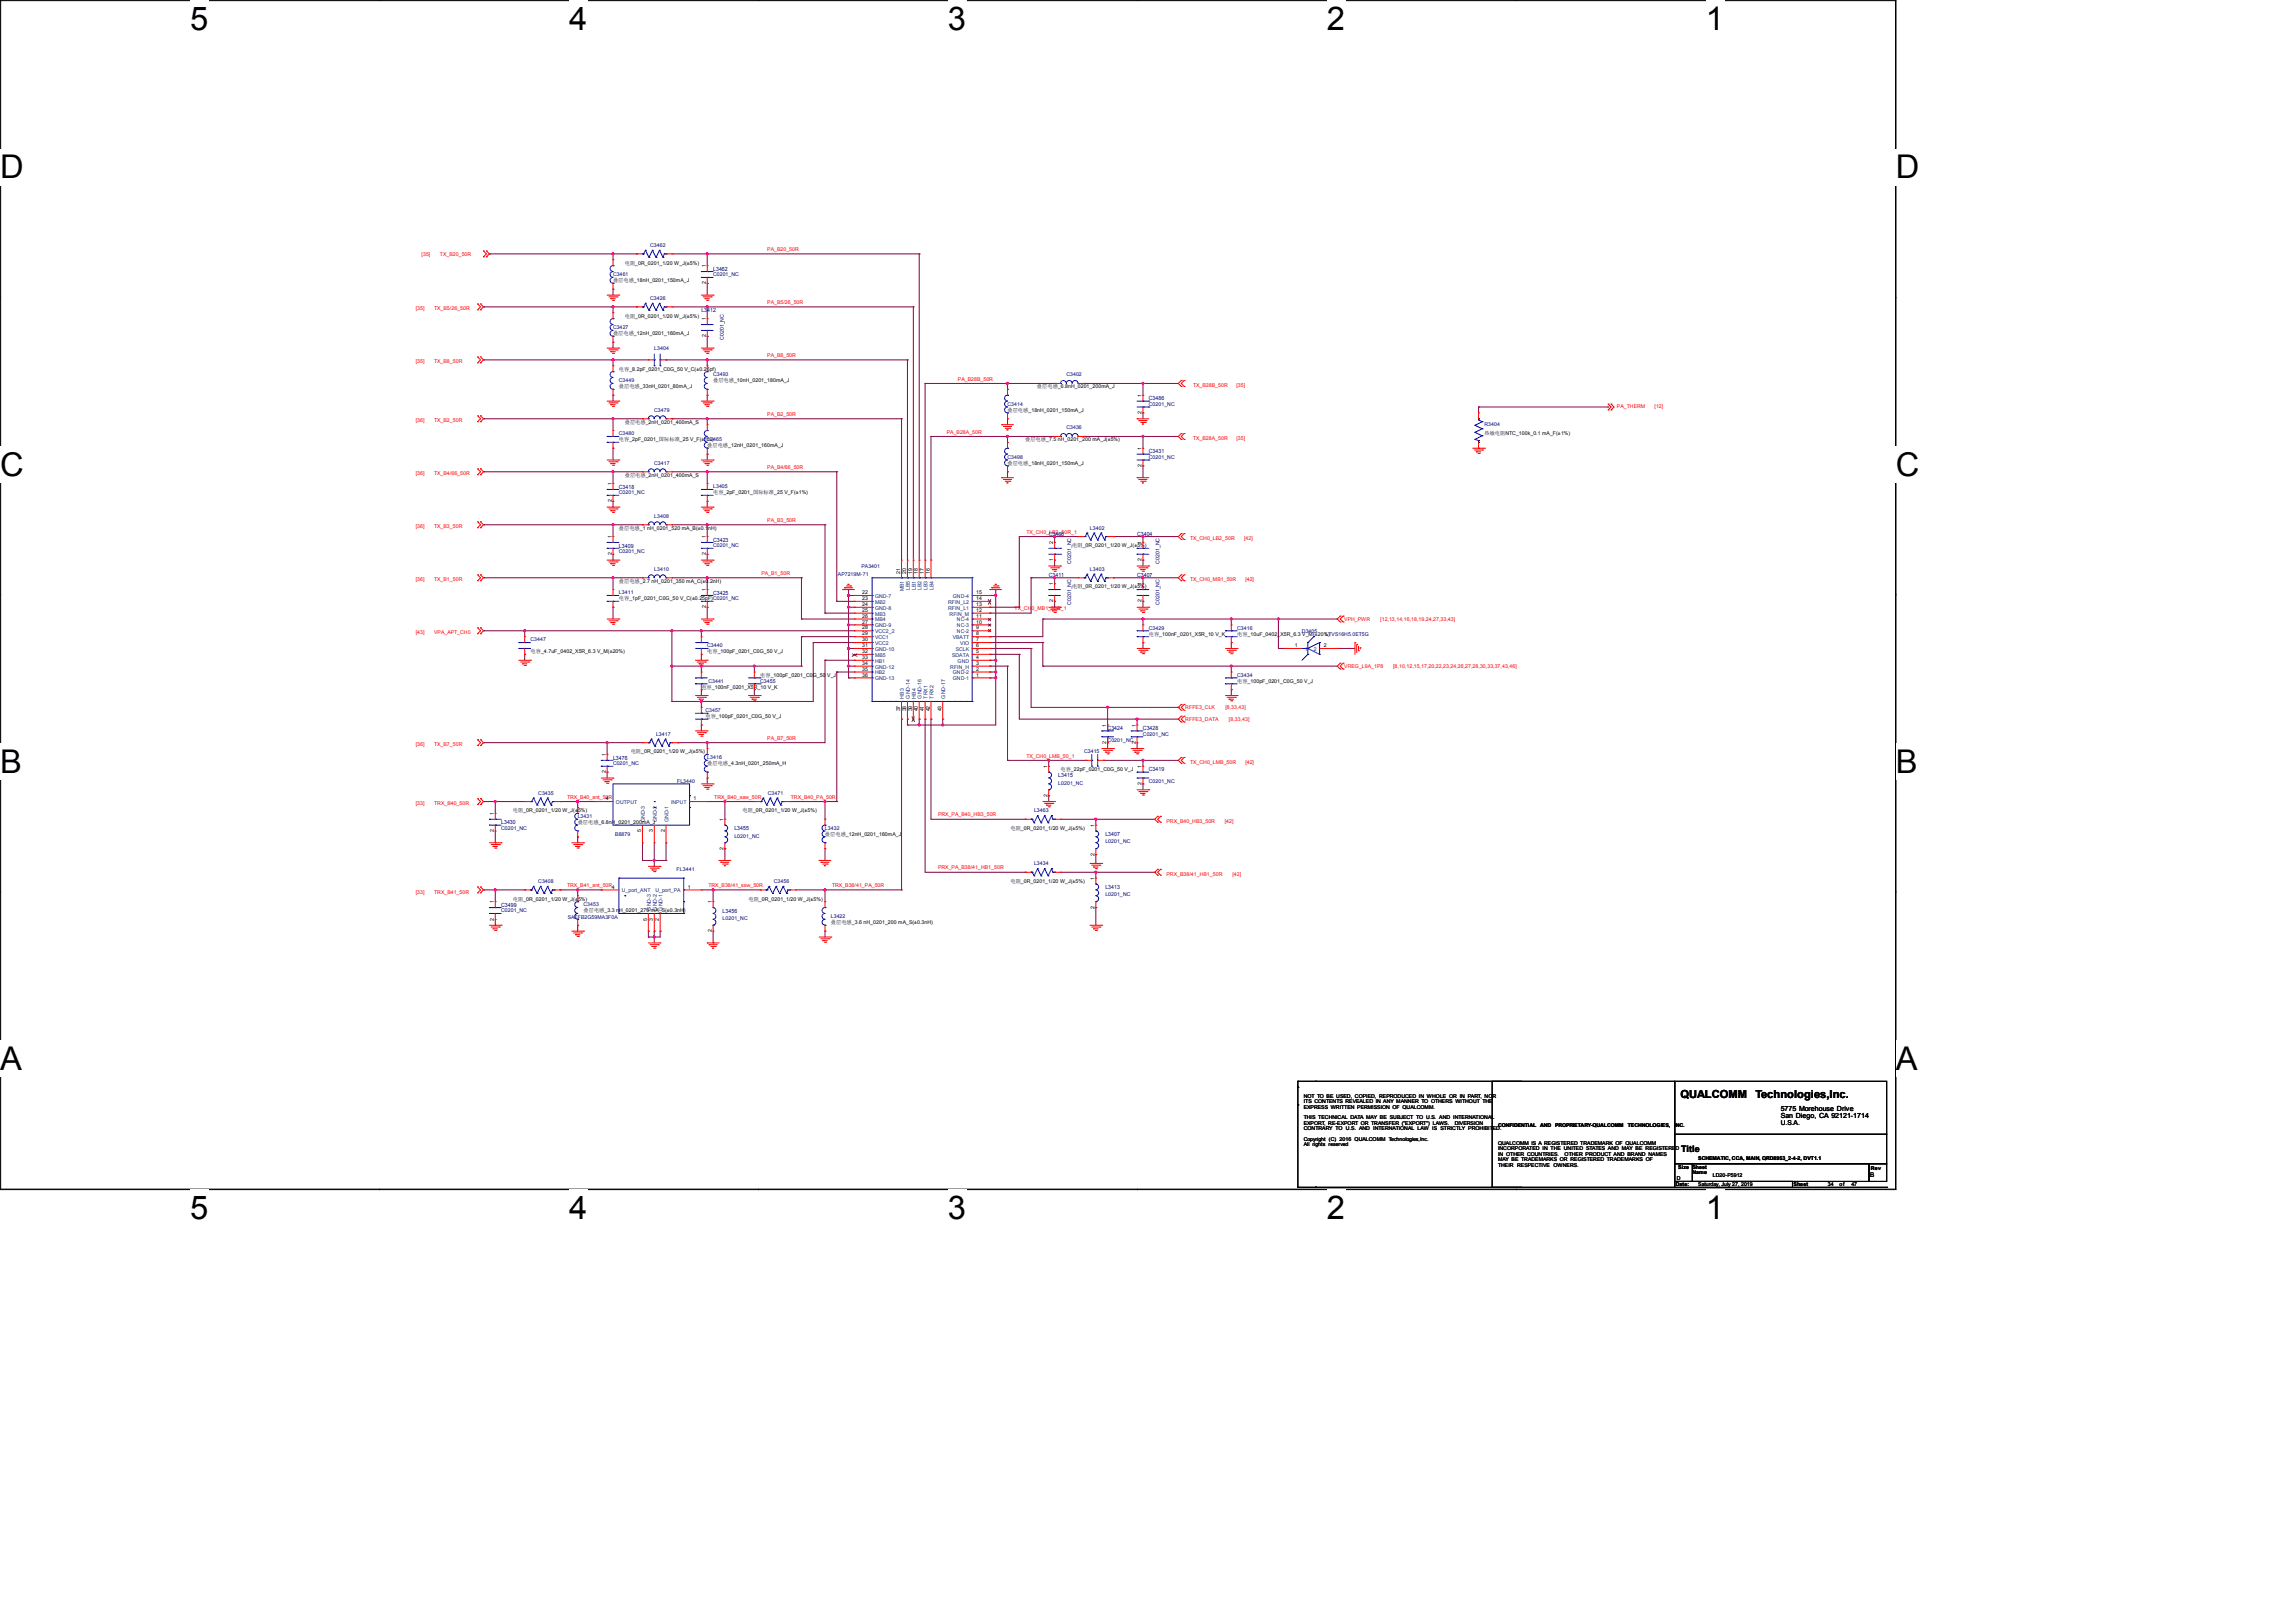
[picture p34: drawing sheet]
<svg xmlns="http://www.w3.org/2000/svg" width="297mm" height="210mm" viewBox="0 0 297 210" stroke-linecap="round" stroke-linejoin="round" font-family="sans-serif">
<defs><g id="words">
<g font-size="4.2">
<text x="24.6" y="3.8">5</text>
<text x="73.6" y="3.8">4</text>
<text x="122.7" y="3.8">3</text>
<text x="171.7" y="3.8">2</text>
<text x="220.8" y="3.8">1</text>
<text x="0" y="23.1">D</text>
<text x="245.3" y="23.1">D</text>
<text x="0" y="61.5">C</text>
<text x="245.3" y="61.5">C</text>
<text x="0" y="100">B</text>
<text x="245.3" y="100">B</text>
<text x="0" y="138.4">A</text>
<text x="245.3" y="138.4">A</text>
<text x="24.6" y="157.7">5</text>
<text x="73.6" y="157.7">4</text>
<text x="122.7" y="157.7">3</text>
<text x="171.7" y="157.7">2</text>
<text x="220.8" y="157.7">1</text>
</g>
<g font-size="1.4">
<text x="217.5" y="142">QUALCOMM</text>
<text x="227.2" y="142">Technologies,Inc.</text>
</g>
<text font-size="1.2" x="217.6" y="149.1">Title</text>
<g font-size=".9">
<text x="230.4" y="143.8">5775 Morehouse Drive</text>
<text x="230.4" y="144.7">San Diego, CA 92121-1714</text>
<text x="230.4" y="145.6">U.S.A.</text>
</g>
<text font-size=".8" x="242" y="152.3">B</text>
<g font-size=".7" fill="#f00">
<text x="54.6" y="33.2">[35]</text>
<text x="56.9" y="33.2">TX_B20_50R</text>
<text x="99.3" y="32.5">PA_B20_50R</text>
<text x="53.8" y="40.2">[35]</text>
<text x="56.2" y="40.2">TX_B5/26_50R</text>
<text x="99.3" y="39.3">PA_B5/26_50R</text>
<text x="53.8" y="47">[35]</text>
<text x="56.2" y="47">TX_B8_50R</text>
<text x="99.3" y="46.2">PA_B8_50R</text>
<text x="99.3" y="53.8">PA_B2_50R</text>
<text x="124" y="49.3">PA_B28B_50R</text>
<text x="154.4" y="50.1">TX_B28B_50R</text>
<text x="160" y="50.1">[35]</text>
<text x="209.3" y="52.8">PA_THERM</text>
<text x="214.1" y="52.8">[12]</text>
<text x="53.8" y="54.7">[36]</text>
<text x="56.2" y="54.7">TX_B2_50R</text>
<text x="122.5" y="56.1">PA_B28A_50R</text>
<text x="154.4" y="56.9">TX_B28A_50R</text>
<text x="160" y="56.9">[35]</text>
<text x="53.8" y="61.5">[36]</text>
<text x="56.2" y="61.5">TX_B4/66_50R</text>
<text x="99.3" y="60.7">PA_B4/66_50R</text>
<text x="53.8" y="68.4">[36]</text>
<text x="56.2" y="68.4">TX_B3_50R</text>
<text x="99.3" y="67.5">PA_B3_50R</text>
<text x="132.8" y="69.1">TX_CH0_LB2_50R_1</text>
<text x="154" y="69.9">TX_CH0_LB2_50R</text>
<text x="161" y="69.9">[42]</text>
<text x="53.8" y="75.2">[36]</text>
<text x="56.2" y="75.2">TX_B1_50R</text>
<text x="98.5" y="74.4">PA_B1_50R</text>
<text x="154" y="75.2">TX_CH0_MB1_50R</text>
<text x="161.2" y="75.2">[42]</text>
<text x="53.8" y="82.1">[43]</text>
<text x="56.2" y="82.1">VPA_APT_CH0</text>
<text x="131.3" y="79">TX_CH</text>
<text x="133.5" y="79">0_MB1_50R_1</text>
<text x="174" y="80.3">VPH_PWR</text>
<text x="178.6" y="80.3">[12,13,14,16,18,19,24,27,33,43]</text>
<text x="174" y="86.4">VREG_L9A_1P8</text>
<text x="180.3" y="86.4">[8,10,12,15,17,20,22,23,24,26,27,28,30,33,37,43,46]</text>
<text x="99.3" y="95.7">PA_B7_50R</text>
<text x="153.4" y="93.3">RFFE3_DATA</text>
<text x="153.4" y="91.8">RFFE3_CLK</text>
<text x="158.6" y="91.8">[8,33,43]</text>
<text x="159" y="93.3">[8,33,43]</text>
<text x="53.8" y="96.6">[36]</text>
<text x="56.2" y="96.6">TX_B7_50R</text>
<text x="132.8" y="98">TX_CH0_LMB_50_1</text>
<text x="154" y="98.8">TX_CH0_LMB_50R</text>
<text x="161.2" y="98.8">[42]</text>
<text x="53.8" y="104.2">[33]</text>
<text x="56.2" y="104.2">TRX_B40_50R</text>
<text x="73.4" y="103.4">TRX_B40_ant_50R</text>
<text x="92.4" y="103.4">TRX_B40_saw_50R</text>
<text x="102.3" y="103.4">TRX_B40_PA_50R</text>
<text x="121.4" y="105.6">PRX_PA_B40_HB3_50R</text>
<text x="151" y="106.5">PRX_B40_HB3_50R</text>
<text x="158.5" y="106.5">[42]</text>
<text x="121.4" y="112.5">PRX_PA_B38/41_HB1_50R</text>
<text x="151" y="113.3">PRX_B38/41_HB1_50R</text>
<text x="159.5" y="113.3">[42]</text>
<text x="53.8" y="115.6">[33]</text>
<text x="56.2" y="115.6">TRX_B41_50R</text>
<text x="73.4" y="114.8">TRX_B41_ant_50R</text>
<text x="91.7" y="114.8">TRX_B38/41_saw_50R</text>
<text x="107.7" y="114.8">TRX_B38/41_PA_50R</text>
</g>
<g font-size=".7" fill="#000080">
<text x="79.3" y="35.8">C3461</text>
<text x="84.1" y="31.9">C3462</text>
<text x="92.3" y="35.1">L3462</text>
<text x="92.3" y="35.8">C0201_NC</text>
<text x="84.1" y="38.8">C3426</text>
<text x="90.8" y="40.4">L3412</text>
<text x="79.3" y="42.6">C3427</text>
<text x="84.7" y="45.3">L3404</text>
<text x="93.7" y="44" transform="rotate(-90 93.7 44)">C0201_NC</text>
<text x="80.1" y="49.5">C3449</text>
<text x="84.7" y="53.3">C3479</text>
<text x="92.3" y="48.7">C3493</text>
<text x="130.4" y="52.5">C3414</text>
<text x="138" y="48.7">C3402</text>
<text x="148.7" y="51.8">C3486</text>
<text x="148.7" y="52.5">C0201_NC</text>
<text x="80.1" y="56.3">C3480</text>
<text x="91.5" y="57.1">L3465</text>
<text x="130.4" y="59.4">C3498</text>
<text x="138" y="55.6">C3436</text>
<text x="148.7" y="58.7">C3431</text>
<text x="148.7" y="59.4">C0201_NC</text>
<text x="192.1" y="55.2">R3404</text>
<text x="80.1" y="63.2">C3418</text>
<text x="80.1" y="63.9">C0201_NC</text>
<text x="84.7" y="60.1">C3417</text>
<text x="92.3" y="63.2">L3405</text>
<text x="80.1" y="70.9">L3409</text>
<text x="80.1" y="71.6">C0201_NC</text>
<text x="84.7" y="67">L3408</text>
<text x="92.3" y="70.1">C3423</text>
<text x="92.3" y="70.8">C0201_NC</text>
<text x="135.7" y="69.3">C3466</text>
<text x="141.1" y="68.5">L3402</text>
<text x="147.2" y="69.3">C3404</text>
<text x="80.1" y="76.9">L3411</text>
<text x="84.7" y="73.9">L3410</text>
<text x="92.3" y="77">C3425</text>
<text x="108.4" y="74.5">AP7219M-71</text>
<text x="111.5" y="73.6">PA3401</text>
<text x="135.7" y="74.7">C3411</text>
<text x="138.6" y="72.9" transform="rotate(-90 138.6 72.9)">C0201_NC</text>
<text x="141.1" y="73.9">L3403</text>
<text x="147.2" y="74.7">C3407</text>
<text x="150.1" y="72.9" transform="rotate(-90 150.1 72.9)">C0201_NC</text>
<text x="68.7" y="83">C3447</text>
<text x="91.5" y="83.8">C3440</text>
<text x="138.6" y="78.3" transform="rotate(-90 138.6 78.3)">C0201_NC</text>
<text x="148.7" y="81.5">C3429</text>
<text x="150.1" y="78.3" transform="rotate(-90 150.1 78.3)">C0201_NC</text>
<text x="160.1" y="81.5">C3416</text>
<text x="168.5" y="81.9">D3405</text>
<text x="171.5" y="82.2">LTVS16H5.0ET5G</text>
<text x="91.7" y="88.3">C3441</text>
<text x="98.4" y="88.3">C3455</text>
<text x="160.1" y="87.6">C3434</text>
<text x="84.9" y="95.2">L3417</text>
<text x="91.3" y="92.1">C3457</text>
<text x="143.3" y="94.5">C3424</text>
<text x="143.3" y="95.9">C0201_NC</text>
<text x="147.9" y="94.5">C3428</text>
<text x="147.9" y="95.2">C0201_NC</text>
<text x="79.3" y="98.3">L3476</text>
<text x="79.3" y="99">C0201_NC</text>
<text x="87.6" y="101.3">FL3440</text>
<text x="91.5" y="98.2">L3416</text>
<text x="136.9" y="100.6">L3415</text>
<text x="136.9" y="101.5">L0201_NC</text>
<text x="140.3" y="97.5">C3415</text>
<text x="148.7" y="99.8">C3419</text>
<text x="148.7" y="101.3">C0201_NC</text>
<text x="64.9" y="106.7">L3430</text>
<text x="64.9" y="107.4">C0201_NC</text>
<text x="69.7" y="102.8">C3435</text>
<text x="74.8" y="105.9">L3431</text>
<text x="95" y="107.4">L3455</text>
<text x="99.4" y="102.8">C3471</text>
<text x="106.8" y="107.4">L3432</text>
<text x="133.8" y="105.1">L3463</text>
<text x="79.6" y="108.1">B8879</text>
<text x="87.6" y="112.7">FL3441</text>
<text x="95" y="108.4">L0201_NC</text>
<text x="133.8" y="112">L3434</text>
<text x="143" y="108.2">L3407</text>
<text x="143" y="109.1">L0201_NC</text>
<text x="64.9" y="117.3">C3499</text>
<text x="64.9" y="118">C0201_NC</text>
<text x="69.7" y="114.2">C3408</text>
<text x="73.5" y="119">SAFFB2G59MA3F0A</text>
<text x="75.5" y="117.3">C3453</text>
<text x="93.5" y="118.1">L3456</text>
<text x="93.5" y="119">L0201_NC</text>
<text x="100.1" y="114.2">C3456</text>
<text x="107.5" y="118.8">L3422</text>
<text x="143" y="115.1">L3413</text>
<text x="143" y="116">L0201_NC</text>
</g>
<g font-size=".7">
<text x="80.9" y="34.2">电阻_0R_0201_1/20 W_J(±5%)</text>
<text x="91.4" y="34.6" transform="rotate(-90 91.4 34.6)">1</text>
<text x="79.3" y="36.5">叠层电感_18nH_0201_150mA_J</text>
<text x="80.9" y="41.1">电阻_0R_0201_1/20 W_J(±5%)</text>
<text x="91.4" y="41.5" transform="rotate(-90 91.4 41.5)">1</text>
<text x="91.4" y="36.8" transform="rotate(-90 91.4 36.8)">2</text>
<text x="79.3" y="43.4">叠层电感_12nH_0201_160mA_J</text>
<text x="80.1" y="47.9">电容_8.2pF_0201_C0G_50 V_C(±0.25pf)</text>
<text x="91.4" y="43.7" transform="rotate(-90 91.4 43.7)">2</text>
<text x="80.1" y="50.2">叠层电感_33nH_0201_80mA_J</text>
<text x="92.3" y="49.5">叠层电感_10nH_0201_180mA_J</text>
<text x="130.4" y="53.3">叠层电感_18nH_0201_150mA_J</text>
<text x="134.2" y="50.2">叠层电感_6.8nH_0201_200mA_J</text>
<text x="147.7" y="53.6" transform="rotate(-90 147.7 53.6)">2</text>
<text x="147.7" y="51.4" transform="rotate(-90 147.7 51.4)">1</text>
<text x="80.1" y="57.1">电容_2pF_0201_国际标准_25 V_F(±1%)</text>
<text x="80.9" y="54.8">叠层电感_2nH_0201_400mA_S</text>
<text x="91.5" y="57.8">叠层电感_12nH_0201_160mA_J</text>
<text x="132.7" y="57.1">叠层电感_7.5 nH_0201_200 mA_J(±5%)</text>
<text x="147.7" y="58.2" transform="rotate(-90 147.7 58.2)">1</text>
<text x="192.1" y="56.3">热敏电阻NTC_100k_0.1 mA_F(±1%)</text>
<text x="79.2" y="65" transform="rotate(-90 79.2 65)">2</text>
<text x="79.2" y="62.8" transform="rotate(-90 79.2 62.8)">1</text>
<text x="80.9" y="61.7">叠层电感_2nH_0201_400mA_S</text>
<text x="92.3" y="63.9">电容_2pF_0201_国际标准_25 V_F(±1%)</text>
<text x="130.4" y="60.1">叠层电感_18nH_0201_150mA_J</text>
<text x="147.7" y="60.4" transform="rotate(-90 147.7 60.4)">2</text>
<text x="79.2" y="71.9" transform="rotate(-90 79.2 71.9)">2</text>
<text x="79.2" y="69.7" transform="rotate(-90 79.2 69.7)">1</text>
<text x="80.1" y="68.5">叠层电感_1 nH_0201_520 mA_B(±0.1nH)</text>
<text x="91.4" y="71.9" transform="rotate(-90 91.4 71.9)">2</text>
<text x="91.4" y="69.7" transform="rotate(-90 91.4 69.7)">1</text>
<text x="136.3" y="70.4" transform="rotate(-90 136.3 70.4)">2</text>
<text x="138.8" y="70.8">电阻_0R_0201_1/20 W_J(±5%)</text>
<text x="147.7" y="70.4" transform="rotate(-90 147.7 70.4)">1</text>
<text x="80.1" y="77.7">电容_1pF_0201_C0G_50 V_C(±0.25pF)C0201_NC</text>
<text x="80.1" y="75.4">叠层电感_2.7 nH_0201_350 mA_C(±0.2nH)</text>
<text x="91.4" y="76.5" transform="rotate(-90 91.4 76.5)">1</text>
<text x="111.6" y="76.9">22</text>
<text x="111.6" y="77.6">23</text>
<text x="116.5" y="74.2" transform="rotate(-90 116.5 74.2)">21</text>
<text x="117.3" y="74.2" transform="rotate(-90 117.3 74.2)">20</text>
<text x="118" y="74.2" transform="rotate(-90 118 74.2)">19</text>
<text x="118.8" y="74.2" transform="rotate(-90 118.8 74.2)">18</text>
<text x="119.5" y="74.2" transform="rotate(-90 119.5 74.2)">17</text>
<text x="120.3" y="74.2" transform="rotate(-90 120.3 74.2)">16</text>
<text x="126.3" y="77.6">14</text>
<text x="126.3" y="76.9">15</text>
<text x="136.3" y="78" transform="rotate(-90 136.3 78)">2</text>
<text x="136.3" y="75.8" transform="rotate(-90 136.3 75.8)">1</text>
<text x="136.3" y="72.6" transform="rotate(-90 136.3 72.6)">1</text>
<text x="138.8" y="76.1">电阻_0R_0201_1/20 W_J(±5%)</text>
<text x="147.7" y="78" transform="rotate(-90 147.7 78)">2</text>
<text x="147.7" y="75.8" transform="rotate(-90 147.7 75.8)">1</text>
<text x="147.7" y="72.6" transform="rotate(-90 147.7 72.6)">2</text>
<text x="91.4" y="78.7" transform="rotate(-90 91.4 78.7)">2</text>
<text x="111.6" y="78.4">24</text>
<text x="111.6" y="79.2">25</text>
<text x="111.6" y="79.9">26</text>
<text x="111.6" y="80.7">27</text>
<text x="111.6" y="81.4">28</text>
<text x="111.6" y="82.2">29</text>
<text x="111.6" y="83">30</text>
<text x="111.6" y="83.7">31</text>
<text x="126.3" y="81.4">9</text>
<text x="126.3" y="80.7">10</text>
<text x="126.3" y="79.9">11</text>
<text x="126.3" y="83">7</text>
<text x="126.3" y="78.4">13</text>
<text x="126.3" y="83.7">6</text>
<text x="126.3" y="82.2">8</text>
<text x="126.3" y="79.2">12</text>
<text x="148.7" y="82.2">电容_100nF_0201_X5R_10 V_K</text>
<text x="160.1" y="82.2">电容_10uF_0402_X5R_6.3 V_M(±20%)</text>
<text x="167.6" y="83.7">1</text>
<text x="171.3" y="83.7">2</text>
<text x="68.7" y="84.5">电容_4.7uF_0402_X5R_6.3 V_M(±20%)</text>
<text x="90.8" y="89.1">电容_100nF_0201_X5R_10 V_K</text>
<text x="91.5" y="84.5">电容_100pF_0201_C0G_50 V_J</text>
<text x="98.4" y="87.6">电容_100pF_0201_C0G_50 V_J</text>
<text x="111.6" y="84.5">32</text>
<text x="111.6" y="85.3">33</text>
<text x="111.6" y="86.8">35</text>
<text x="111.6" y="86">34</text>
<text x="111.6" y="87.5">36</text>
<text x="126.3" y="86">3</text>
<text x="126.3" y="85.3">4</text>
<text x="126.3" y="84.5">5</text>
<text x="126.3" y="87.5">1</text>
<text x="126.3" y="86.8">2</text>
<text x="160.1" y="88.3">电容_100pF_0201_C0G_50 V_J</text>
<text x="91.3" y="92.9">电容_100pF_0201_C0G_50 V_J</text>
<text x="116.5" y="92.1" transform="rotate(-90 116.5 92.1)">37</text>
<text x="117.3" y="92.1" transform="rotate(-90 117.3 92.1)">38</text>
<text x="118" y="92.1" transform="rotate(-90 118 92.1)">39</text>
<text x="118.8" y="92.1" transform="rotate(-90 118.8 92.1)">40</text>
<text x="119.5" y="92.1" transform="rotate(-90 119.5 92.1)">41</text>
<text x="120.3" y="92.1" transform="rotate(-90 120.3 92.1)">42</text>
<text x="121.8" y="92.1" transform="rotate(-90 121.8 92.1)">43</text>
<text x="143.2" y="94" transform="rotate(-90 143.2 94)">1</text>
<text x="147" y="94" transform="rotate(-90 147 94)">1</text>
<text x="78.4" y="100.1" transform="rotate(-90 78.4 100.1)">2</text>
<text x="78.4" y="97.9" transform="rotate(-90 78.4 97.9)">1</text>
<text x="81.6" y="97.5">电阻_0R_0201_1/20 W_J(±5%)</text>
<text x="91.5" y="99">叠层电感_4.3nH_0201_250mA_H</text>
<text x="135.6" y="99.4" transform="rotate(-90 135.6 99.4)">1</text>
<text x="137.2" y="99.8">电容_22pF_0201_C0G_50 V_J</text>
<text x="143.2" y="96.2" transform="rotate(-90 143.2 96.2)">2</text>
<text x="147" y="96.2" transform="rotate(-90 147 96.2)">2</text>
<text x="147.7" y="101.6" transform="rotate(-90 147.7 101.6)">2</text>
<text x="147.7" y="99.4" transform="rotate(-90 147.7 99.4)">1</text>
<text x="63.9" y="107.7" transform="rotate(-90 63.9 107.7)">2</text>
<text x="63.9" y="105.5" transform="rotate(-90 63.9 105.5)">1</text>
<text x="66.4" y="105.1">电阻_0R_0201_1/20 W_J(±5%)</text>
<text x="74.8" y="106.6">叠层电感_6.8nH_0201_200mA_J</text>
<text x="78.4" y="103.5">4</text>
<text x="83" y="107.7" transform="rotate(-90 83 107.7)">5</text>
<text x="84.5" y="107.7" transform="rotate(-90 84.5 107.7)">3</text>
<text x="86" y="107.7" transform="rotate(-90 86 107.7)">2</text>
<text x="89.8" y="103.5">1</text>
<text x="93.6" y="106.2" transform="rotate(-90 93.6 106.2)">1</text>
<text x="96.1" y="105.1">电阻_0R_0201_1/20 W_J(±5%)</text>
<text x="130.8" y="107.4">电阻_0R_0201_1/20 W_J(±5%)</text>
<text x="135.6" y="103.1" transform="rotate(-90 135.6 103.1)">2</text>
<text x="141.6" y="107" transform="rotate(-90 141.6 107)">1</text>
<text x="93.6" y="110" transform="rotate(-90 93.6 110)">2</text>
<text x="106.8" y="108.1">叠层电感_12nH_0201_160mA_J</text>
<text x="141.6" y="113.9" transform="rotate(-90 141.6 113.9)">1</text>
<text x="141.6" y="110.7" transform="rotate(-90 141.6 110.7)">2</text>
<text x="63.9" y="119.1" transform="rotate(-90 63.9 119.1)">2</text>
<text x="63.9" y="116.9" transform="rotate(-90 63.9 116.9)">1</text>
<text x="66.4" y="116.5">电阻_0R_0201_1/20 W_J(±5%)</text>
<text x="75.5" y="118">叠层电感_3.3 nH_0201_270 mA_S(±0.3nH)</text>
<text x="79.2" y="115">4</text>
<text x="83.7" y="119.1" transform="rotate(-90 83.7 119.1)">5</text>
<text x="84.5" y="119.1" transform="rotate(-90 84.5 119.1)">3</text>
<text x="85.3" y="119.1" transform="rotate(-90 85.3 119.1)">2</text>
<text x="89" y="115">1</text>
<text x="92.1" y="116.9" transform="rotate(-90 92.1 116.9)">1</text>
<text x="96.9" y="116.5">电阻_0R_0201_1/20 W_J(±5%)</text>
<text x="107.5" y="119.6">叠层电感_3.6 nH_0201_200 mA_S(±0.3nH)</text>
<text x="130.8" y="114.2">电阻_0R_0201_1/20 W_J(±5%)</text>
<text x="141.6" y="117.6" transform="rotate(-90 141.6 117.6)">2</text>
<text x="92.1" y="120.6" transform="rotate(-90 92.1 120.6)">2</text>
<text x="168.7" y="142">NOT TO BE USED, COPIED, REPRODUCED IN WHOLE OR IN PART, NOR</text>
<text x="168.7" y="142.7">ITS CONTENTS REVEALED IN ANY MANNER TO OTHERS WITHOUT THE</text>
<text x="168.7" y="143.4">EXPRESS WRITTEN PERMISSION OF QUALCOMM.</text>
<text x="168.7" y="144.8">THIS TECHNICAL DATA MAY BE SUBJECT TO U.S. AND INTERNATIONAL</text>
<text x="168.7" y="145.5">EXPORT, RE-EXPORT OR TRANSFER (&quot;EXPORT&quot;) LAWS.</text>
<text x="168.7" y="146.2">CONTRARY TO U.S. AND INTERNATIONAL LAW IS STRICTLY PROHIBITED.</text>
<text x="168.7" y="147.6">Copyright (C) 2016 QUALCOMM Technologies,Inc.</text>
<text x="168.7" y="148.3">All rights reserved</text>
<text x="188.3" y="145.5">DIVERSION</text>
<text x="193.9" y="148.1">QUALCOMM IS A REGISTERED TRADEMARK OF QUALCOMM</text>
<text x="193.9" y="148.8">INCORPORATED IN THE UNITED STATES AND MAY BE REGISTERED</text>
<text x="193.9" y="149.5">IN OTHER COUNTRIES.</text>
<text x="193.9" y="145.9">CONFIDENTIAL</text>
<text x="199.3" y="145.9">AND</text>
<text x="201.3" y="145.9">PROPRIETARY-QUALCOMM</text>
<text x="202.5" y="149.5">OTHER PRODUCT AND BRAND NAMES</text>
<text x="210.7" y="145.9">TECHNOLOGIES,</text>
<text x="216.7" y="145.9">INC.</text>
<text x="193.9" y="150.2">MAY BE TRADEMARKS OR REGISTERED TRADEMARKS OF</text>
<text x="193.9" y="150.9">THEIR RESPECTIVE OWNERS.</text>
<text x="216.9" y="153.5">Date:</text>
<text x="217" y="152.7">D</text>
<text x="217.2" y="151.3">Size</text>
<text x="219" y="151.2">Sheet</text>
<text x="219" y="151.9">Name</text>
<text x="219.8" y="153.5">Saturday, July 27, 2019</text>
<text x="219.8" y="150.1">SCHEMATIC, CCA, MAIN, QRD8953_2-4-2, DVT1.1</text>
<text x="221.7" y="152.3">LD20-P5912</text>
<text x="232.1" y="153.5">Sheet</text>
<text x="236.5" y="153.5">34</text>
<text x="238.1" y="153.5">of</text>
<text x="239.6" y="153.5">47</text>
<text x="242.1" y="151.4">Rev</text>
</g>
<g font-size=".7" fill="#004080">
<text x="113.2" y="77.4">GND-7</text>
<text x="117" y="76.5" transform="rotate(-90 117 76.5)">MB1</text>
<text x="117.7" y="76.3" transform="rotate(-90 117.7 76.3)">LB5</text>
<text x="118.5" y="76.3" transform="rotate(-90 118.5 76.3)">LB1</text>
<text x="119.3" y="76.3" transform="rotate(-90 119.3 76.3)">LB2</text>
<text x="120" y="76.3" transform="rotate(-90 120 76.3)">LB3</text>
<text x="120.8" y="76.3" transform="rotate(-90 120.8 76.3)">LB4</text>
<text x="123.3" y="77.4">GND-4</text>
<text x="113.2" y="78.1">MB2</text>
<text x="113.2" y="78.9">GND-8</text>
<text x="113.2" y="79.6">MB3</text>
<text x="113.2" y="80.4">MB4</text>
<text x="113.2" y="81.2">GND-9</text>
<text x="113.2" y="81.9">VCC2_2</text>
<text x="113.2" y="82.7">VCC1</text>
<text x="113.2" y="83.5">VCC2</text>
<text x="122.7" y="78.9">RFIN_L1</text>
<text x="122.7" y="78.1">RFIN_L2</text>
<text x="122.9" y="79.6">RFIN_M</text>
<text x="123.3" y="82.7">VBATT</text>
<text x="123.8" y="81.9">NC-2</text>
<text x="123.8" y="81.2">NC-3</text>
<text x="123.8" y="80.4">NC-4</text>
<text x="124.3" y="83.5">VIO</text>
<text x="113.2" y="84.2">GND-10</text>
<text x="113.2" y="85">MB5</text>
<text x="113.2" y="85.7">HB1</text>
<text x="113.2" y="86.5">GND-12</text>
<text x="113.2" y="87.3">HB2</text>
<text x="113.2" y="88">GND-13</text>
<text x="123" y="86.5">RFIN_H</text>
<text x="123.2" y="85">SDATA</text>
<text x="123.3" y="88">GND-1</text>
<text x="123.3" y="87.3">GND-2</text>
<text x="123.7" y="84.2">SCLK</text>
<text x="123.9" y="85.7">GND</text>
<text x="168.9" y="84.2">1</text>
<text x="170" y="84.2">2</text>
<text x="117" y="90.4" transform="rotate(-90 117 90.4)">HB3</text>
<text x="117.7" y="90.4" transform="rotate(-90 117.7 90.4)">GND-14</text>
<text x="118.5" y="90.4" transform="rotate(-90 118.5 90.4)">HB4</text>
<text x="119.3" y="90.4" transform="rotate(-90 119.3 90.4)">GND-16</text>
<text x="120" y="90.4" transform="rotate(-90 120 90.4)">TRX1</text>
<text x="120.8" y="90.4" transform="rotate(-90 120.8 90.4)">TRX2</text>
<text x="122.3" y="90.4" transform="rotate(-90 122.3 90.4)">GND-17</text>
<text x="79.7" y="104">OUTPUT</text>
<text x="83.5" y="106.4" transform="rotate(-90 83.5 106.4)">GND-3</text>
<text x="85" y="106.4" transform="rotate(-90 85 106.4)">GND-2</text>
<text x="86.5" y="106.4" transform="rotate(-90 86.5 106.4)">GND-1</text>
<text x="86.8" y="104">INPUT</text>
<text x="80.5" y="115.5">U_port_ANT</text>
<text x="84.2" y="117.8" transform="rotate(-90 84.2 117.8)">GND-3</text>
<text x="84.8" y="115.5">U_port_PA</text>
<text x="85" y="117.8" transform="rotate(-90 85 117.8)">GND-2</text>
<text x="85.7" y="117.8" transform="rotate(-90 85.7 117.8)">GND-1</text>
</g>
</g></defs>
<path d="M0 0h245.4v153.9h-245.4zM.1 .1h245.2v153.8h-245.2z" fill="none" stroke="#000" stroke-width=".13"/>
<g fill="#fff">
<path d="M24.6 0h2.3v4.8h-2.3z"/>
<path d="M24.6 153.9h2.3v4.7h-2.3z"/>
</g>
<path d="M49.1 0v.1M49.1 153.9h.1" fill="none" stroke="#000" stroke-width=".13"/>
<g fill="#fff">
<path d="M73.6 0h2.4v4.8h-2.4z"/>
<path d="M73.6 153.9h2.4v4.7h-2.4z"/>
</g>
<path d="M98.2 0v.1M98.2 153.9h.1" fill="none" stroke="#000" stroke-width=".13"/>
<g fill="#fff">
<path d="M122.7 0h2.3v4.8h-2.3z"/>
<path d="M122.7 153.9h2.3v4.7h-2.3z"/>
</g>
<path d="M147.2 0v.1M147.2 153.9h.1" fill="none" stroke="#000" stroke-width=".13"/>
<g fill="#fff">
<path d="M171.7 0h2.4v4.8h-2.4z"/>
<path d="M171.7 153.9h2.4v4.7h-2.4z"/>
</g>
<path d="M196.3 0v.1M196.3 153.9h.1" fill="none" stroke="#000" stroke-width=".13"/>
<g fill="#fff">
<path d="M220.8 0h2.3v4.8h-2.3z"/>
<path d="M220.8 153.9h2.3v4.7h-2.3z"/>
<path d="M0 19.3h3.1v4.7h-3.1z"/>
<path d="M245.3 19.3h3.1v4.7h-3.1z"/>
<path d="M0 57.7h3.1v4.8h-3.1z"/>
<path d="M245.3 57.7h3.1v4.8h-3.1z"/>
</g>
<path d="M0 38.5h.1M245.3 38.5h.1" fill="none" stroke="#000" stroke-width=".13"/>
<g fill="#fff">
<path d="M0 96.2h2.8v4.7h-2.8z"/>
<path d="M245.3 96.2h2.8v4.7h-2.8z"/>
</g>
<path d="M0 77h.1M245.3 77h.1" fill="none" stroke="#000" stroke-width=".13"/>
<g fill="#fff">
<path d="M0 134.6h2.8v4.7h-2.8z"/>
<path d="M245.3 134.6h2.8v4.7h-2.8z"/>
</g>
<g fill="none" stroke="#000" stroke-width=".13">
<path d="M0 115.4h.1M245.3 115.4h.1M168 139.9h28.9M168 139.9h.1M168 139.9v13.7M170.2 139.9h.1M193.1 139.9h23.6v13.7h-23.6zM216.7 139.9h27.5v6.9h-27.5zM168 153.6h.1M168 143h.1M168 140.7h.1M168 153.6h28.9"/>
<path d="M170.2 153.6h.1M216.7 146.8h27.5v3.8h-27.5zM216.7 152.9h15.3v.7h-15.3zM216.7 150.6h2.3v2.3h-2.3zM219 150.6h22.9v2.3h-22.9zM232 153.6h12.2M241.9 150.6h2.3v2.3h-2.3zM244.2 153.6h.1"/>
</g>
<g fill="none" stroke="#800040" stroke-width=".13">
<path d="M62.6 39.7h.1M62.6 39.7h19.8M63.3 32.9h.1M63.3 32.9h19.1M79.3 32.9h.1M79.3 37.4h.1M79.3 39.7h.1M79.3 32.9v.7M79.3 37.4v.8M79.3 39.7v.8M82.4 32.9h.1M82.4 39.7h.1"/>
<path d="M87 32.9h32M87 39.7h31.2M91.5 32.9h.1M91.5 36.7h.1M91.5 39.7h.1M91.5 32.9v1.5M91.5 36.7v1.5M91.5 39.7v1.5M118.2 39.7h.1M118.2 39.7v32.8M119 32.9h.1M119 32.9v39.6"/>
<path d="M62.6 46.6h.1M62.6 54.2h.1M62.6 54.2h20.5M62.6 46.6h21.3M79.3 54.2h.1M79.3 58h.1M79.3 46.6h.1M79.3 51.1h.1M79.3 44.3h.1M79.3 44.3v.7M79.3 46.6v.7M79.3 51.1v.8"/>
<path d="M79.3 54.2v1.5M79.3 58v1.5M83.1 54.2h.1M86.2 46.6h31.2M86.2 46.6h.1M87 54.2h.1M87 54.2h29.7M91.5 54.2h.1M91.5 58.8h.1M91.5 46.6h.1M91.5 51.1h.1M91.5 43.5h.1"/>
<path d="M91.5 43.5v1.5M91.5 46.6v.7M91.5 51.1v.8M91.5 54.2v.7M91.5 58.8v.7M116.7 54.2h.1M116.7 54.2v18.3M117.4 46.6h.1M117.4 46.6v25.9M119.7 49.6h.1M119.7 49.6v22.9M119.7 49.6h16.8"/>
<path d="M120.5 56.5h.1M120.5 56.5v16M120.5 56.5h16M130.4 56.5h.1M130.4 50.4h.1M130.4 54.2h.1M130.4 49.6v.8M130.4 54.2v.7M130.4 56.5v.7M136.5 49.6h.1M140.3 56.5h.1M140.3 49.6h.1"/>
<path d="M140.3 56.5h12.2M140.3 49.6h12.2M147.9 56.5h.1M147.9 49.6h.1M147.9 53.4h.1M147.9 49.6v1.5M147.9 53.4v.8M147.9 56.5v1.5M191.3 52.7h.1M191.3 52.7h16.8M191.3 52.7v.7M208.1 52.7h.1"/>
<path d="M62.6 61h.1M62.6 74.8h.1M62.6 67.9h.1M62.6 74.8h20.5M62.6 67.9h20.5M62.6 61h20.5M79.3 78.6h.1M79.3 74.8h.1M79.3 67.9h.1M79.3 72.5h.1M79.3 61h.1M79.3 65.6h.1"/>
<path d="M79.3 61v1.6M79.3 64.9v.7M79.3 67.9v1.5M79.3 71.7v.8M79.3 74.8v1.5M79.3 78.6v1.5M83.1 74.8h.1M83.1 67.9h.1M83.1 61h.1M87 74.8h16.7M87 67.9h19.8M87 61h21.3"/>
<path d="M91.5 78.6h.1M91.5 74.8h.1M91.5 67.9h.1M91.5 71.7h.1M91.5 61h.1M91.5 64.9h.1M91.5 61v1.6M91.5 64.9v.7M91.5 67.9v1.5M91.5 71.7v.8M91.5 74.8v1.5M91.5 78.6v1.5"/>
<path d="M103.7 74.8h.1M103.7 74.8v5.3M106.8 79.3h3.8M106.8 67.9h.1M106.8 79.3h.1M106.8 67.9v11.4M108.3 61h.1M108.3 77.8h.1M108.3 61v16.8M108.3 77.8h2.3M109.8 77h.1M109.8 78.6h.1"/>
<path d="M109.8 76.3h.1M109.8 76.3v11.4M109.8 77h.8M109.8 78.6h.8M128.1 77h.1M128.1 79.3h.1M128.1 78.6h.1M128.1 77h.8M128.9 77h.1M128.9 76.3h.1M128.9 76.3v17.5h-11.5M130.4 61h.1"/>
<path d="M130.4 61v.8M131.9 69.4h7.6M131.9 69.4h.1M131.9 69.4v9.2h-3.8M133.4 74.8h.1M133.4 74.8v4.5h-5.3M133.4 74.8h6.1M136.5 74.8h.1M136.5 77.8h.1M136.5 72.5h.1M136.5 69.4h.1M136.5 69.4v.8"/>
<path d="M136.5 72.5v.7M136.5 74.8v.7M136.5 77.8v.8M144.1 74.8h8.4M144.1 69.4h8.4M144.1 69.4h.1M144.1 74.8h.1M147.9 60.3h.1M147.9 77.8h.1M147.9 74.8h.1M147.9 69.4h.1M147.9 72.5h.1"/>
<path d="M147.9 60.3v1.5M147.9 69.4v.8M147.9 72.5v.7M147.9 74.8v.7M147.9 77.8v.8M62.6 81.6h48M62.6 81.6h.1M62.6 96.1h.1M62.6 96.1h20.5M67.9 81.6h.1M67.9 84.7h.1M67.9 81.6v.8"/>
<path d="M67.9 84.7v.7M78.6 96.1h.1M78.6 99.9h.1M78.6 96.1v1.5M78.6 99.9v.8M87 81.6h.1M87 90.8h.1M87 86.2h.1M87 86.2h16.7M87 81.6v9.2M87.7 96.1h.1M90.8 84.7h.1"/>
<path d="M90.8 93.8h.1M90.8 86.2h.1M90.8 81.6h.1M90.8 90.8h.1M90.8 89.2h.1M90.8 81.6v.8M90.8 84.7v.7M90.8 86.2v.8M90.8 89.2v.8M90.8 90.8v.7M90.8 93.8v.8M91.5 96.1h.1"/>
<path d="M91.5 96.1v.8M97.6 86.2h.1M97.6 89.2h.1M97.6 86.2v.8M97.6 89.2v.8M103.7 80.1h.1M103.7 82.4h.1M103.7 86.2h.1M103.7 82.4v3.8M103.7 80.1h6.9M103.7 82.4h6.9M105.2 83.1h5.4"/>
<path d="M105.2 83.1h.1M105.2 83.1v7.7h-18.2M106.8 85.4h3.8M106.8 85.4h.1M106.8 85.4v10.7h-19.1M108.3 87h.1M108.3 87v16.7M108.3 87h2.3M109.8 80.9h.1M109.8 83.9h.1M109.8 86.2h.1M109.8 87.7h.1"/>
<path d="M109.8 87.7h.8M109.8 80.9h.8M109.8 86.2h.8M109.8 83.9h.8M116.7 93h.1M116.7 93v22.1M117.4 93h.1M117.4 93.8h.1M117.4 93v.8M119 93.8h.1M119 93h.1M119 93v.8"/>
<path d="M119.7 93h.1M119.7 93v19.9h13M120.5 93h.1M120.5 93v13h12.2M122 93.8h.1M122 93h.1M122 93v.8M128.1 83.9h5.3M128.1 87.7h.1M128.1 87h.1M128.1 85.4h.1M128.1 82.4h.1"/>
<path d="M128.1 84.7h.1M128.1 83.9h.1M128.1 83.1h.1M128.1 86.2h.1M128.1 83.1h6.9M128.1 87.7h.8M128.1 87h.8M128.1 85.4h.8M128.1 86.2h2.3M128.1 84.7h3.8M128.9 85.4h.1M128.9 87h.1"/>
<path d="M128.9 87.7h.1M130.4 98.4h10.1M130.4 98.4h.1M130.4 86.2h.1M130.4 86.2v12.2M131.9 84.7h.1M131.9 84.7v8.3h20.6M133.4 83.9h.1M133.4 83.9v7.6h19.1M135 86.2h38.1M135 80.1h.1M135 83.1h.1"/>
<path d="M135 86.2h.1M135 80.1h38.1M135 80.1v2.3h-6.9M135 83.1v3.1M135.7 98.4h.1M135.7 98.4v.7M142.8 98.4h9.7M142.8 98.4h.1M143.3 91.5h.1M143.3 96.1h.1M143.3 91.5v2.3M143.3 96.1v.8"/>
<path d="M147.2 93h.1M147.2 96.9h.1M147.2 93v.8M147.2 96.1v.8M147.9 80.1h.1M147.9 83.1h.1M147.9 98.4h.1M147.9 80.1v.8M147.9 83.1v.8M147.9 98.4v.7M152.5 93h.1M152.5 91.5h.1"/>
<path d="M159.3 80.1h.1M159.3 83.1h.1M159.3 86.2h.1M159.3 89.2h.1M159.3 80.1v.8M159.3 83.1v.8M159.3 86.2v.8M159.3 89.2v.8M165.4 80.1h.1M165.4 83.9h.1M165.4 80.1v3.8M165.4 83.9h.8"/>
<path d="M173.1 83.9h.1M173.1 83.9h2.2M62.6 103.7h5.3M62.6 115.1h5.3M62.6 115.1h.1M62.6 103.7h.1M64.1 109.1h.1M64.1 103.7h.1M64.1 115.1h.1M64.1 119.7h.1M64.1 103.7v1.5M64.1 107.5v1.6"/>
<path d="M64.1 115.1v1.6M64.1 119v.7M67.9 115.1h.1M72.5 103.7h4.5M72.5 115.1h5.3M72.5 103.7h.1M72.5 115.1h.1M74.8 103.7h.1M74.8 108.3h.1M74.8 119.7h.1M74.8 115.1h.1M74.8 103.7v.8"/>
<path d="M74.8 108.3v.8M74.8 115.1v.8M74.8 119.7v.8M77.8 115.1h.1M83.1 111.3h.1M83.1 109.1v2.2M83.1 111.3h3.1M84.7 111.3h.1M84.7 109.1v3M86.2 111.3h.1M86.2 109.1v2.2M90.8 115.1h7.6"/>
<path d="M91.5 100.7h.1M91.5 100.7v.7M91.5 103.7h6.1M92.3 115.1h.1M92.3 115.1v1.6M93.8 103.7h.1M93.8 109.8h.1M93.8 103.7v2.3M93.8 109.8v1.5M97.6 103.7h.1M98.4 115.1h.1M102.2 103.7h6.1"/>
<path d="M103 115.1h13.7M106.8 103.7h.1M106.8 115.1h.1M106.8 111.3h.1M106.8 103.7v2.3M106.8 109.8v1.5M106.8 115.1v1.6M108.3 103.7h.1M116.7 115.1h.1M132.7 106h.1M132.7 112.9h.1M135.7 103h.1"/>
<path d="M135.7 103v.7M137.2 112.9h12.2M137.2 106h12.2M141.8 112.9h.1M141.8 110.6h.1M141.8 106h.1M141.8 117.4h.1M141.8 106v.8M141.8 110.6v1.1M141.8 112.9v.7M141.8 117.4v2.3M147.9 101.4h.1"/>
<path d="M147.9 101.4v.8M149.4 112.9h.1M83.9 120.5h.1M83.9 121.2h.1M83.9 120.5v.7M84.7 120.5h.1M84.7 121.2h.1M84.7 120.5v1.5M85.4 120.5h.1M85.4 120.5v.7h-1.5M92.3 122h.1M92.3 120.5v1.5"/>
<path d="M106.8 120.5h.1M106.8 120.5v.7"/>
</g>
<g fill="#f0f" stroke="#f0f" stroke-width=".13">
<circle cx="141.8" cy="112.8" r=".14"/>
<circle cx="91.5" cy="32.8" r=".14"/>
<circle cx="147.9" cy="56.5" r=".14"/>
<circle cx="130.4" cy="56.5" r=".14"/>
<circle cx="147.9" cy="49.6" r=".14"/>
<circle cx="130.4" cy="49.6" r=".14"/>
<circle cx="122" cy="93.8" r=".14"/>
<circle cx="128.9" cy="86.9" r=".14"/>
<circle cx="128.9" cy="85.4" r=".14"/>
<circle cx="128.9" cy="77" r=".14"/>
<circle cx="118.9" cy="93.8" r=".14"/>
<circle cx="128.9" cy="87.7" r=".14"/>
<circle cx="109.8" cy="78.6" r=".14"/>
<circle cx="109.8" cy="77" r=".14"/>
<circle cx="91.5" cy="74.7" r=".14"/>
<circle cx="109.8" cy="83.9" r=".14"/>
<circle cx="109.8" cy="80.8" r=".14"/>
<circle cx="109.8" cy="86.2" r=".14"/>
<circle cx="91.5" cy="67.9" r=".14"/>
<circle cx="159.3" cy="80.1" r=".14"/>
<circle cx="147.9" cy="80.1" r=".14"/>
<circle cx="91.5" cy="61" r=".14"/>
<circle cx="91.5" cy="54.2" r=".14"/>
<circle cx="143.3" cy="91.5" r=".14"/>
<circle cx="91.5" cy="46.6" r=".14"/>
<circle cx="147.1" cy="93" r=".14"/>
<circle cx="91.5" cy="39.7" r=".14"/>
<circle cx="159.3" cy="86.2" r=".14"/>
<circle cx="147.9" cy="98.4" r=".14"/>
<circle cx="135.7" cy="98.4" r=".14"/>
<circle cx="91.5" cy="96.1" r=".14"/>
<circle cx="78.6" cy="96.1" r=".14"/>
<circle cx="93.8" cy="103.7" r=".14"/>
<circle cx="136.5" cy="74.7" r=".14"/>
<circle cx="84.7" cy="111.3" r=".14"/>
<circle cx="147.9" cy="69.4" r=".14"/>
<circle cx="136.5" cy="69.4" r=".14"/>
<circle cx="147.9" cy="74.7" r=".14"/>
<circle cx="67.9" cy="81.6" r=".14"/>
<circle cx="86.9" cy="81.6" r=".14"/>
<circle cx="64.1" cy="103.7" r=".14"/>
<circle cx="74.8" cy="103.7" r=".14"/>
<circle cx="90.8" cy="81.6" r=".14"/>
<circle cx="86.9" cy="86.2" r=".14"/>
<circle cx="90.8" cy="90.8" r=".14"/>
<circle cx="84.7" cy="121.2" r=".14"/>
<circle cx="64.1" cy="115.1" r=".14"/>
<circle cx="74.8" cy="115.1" r=".14"/>
<circle cx="79.3" cy="32.8" r=".14"/>
<circle cx="79.3" cy="46.6" r=".14"/>
<circle cx="79.3" cy="39.7" r=".14"/>
<circle cx="79.3" cy="61" r=".14"/>
<circle cx="79.3" cy="54.2" r=".14"/>
<circle cx="79.3" cy="74.7" r=".14"/>
<circle cx="79.3" cy="67.9" r=".14"/>
<circle cx="90.8" cy="86.2" r=".14"/>
<circle cx="97.6" cy="86.2" r=".14"/>
<circle cx="141.8" cy="106" r=".14"/>
<circle cx="106.8" cy="115.1" r=".14"/>
<circle cx="92.3" cy="115.1" r=".14"/>
<circle cx="165.4" cy="80.1" r=".14"/>
<circle cx="106.8" cy="103.7" r=".14"/>
</g>
<g fill="none" stroke="#f00" stroke-width=".13">
<path d="M61.8 39.3h.1M61.8 39.3l.4 .4-.4 .4M62.2 39.3h.1M62.2 39.3l.4 .4-.4 .4M62.6 32.5h.1M62.6 33.2h.1M62.6 32.5l.3 .4-.3 .3M62.9 33.2h.1M62.9 32.5h.1M62.9 32.5l.4 .4-.4 .3M78.6 38.2h1.5M78.8 38.4h1.1"/>
<path d="M79 38.7h.1M79 38.7h.6M79.2 38.9h.2M79.3 37.4h.1M79.3 33.6h.1M79.3 33.6v.8M79.3 36.7v.7M79.4 38.9h.1M79.9 38.4h.1M80.1 38.2h.1M82.4 39.7h.7M82.4 32.9h.7"/>
<path d="M82.4 39.7h.1M82.4 32.9h.1M86.2 39.7h.8M86.2 32.9h.8M87 39.7h.1M87 32.9h.1M90.8 38.2h1.5M91 38.4h1.1M91.2 38.7h.6M91.2 38.7h.1M91.4 38.9h.2M91.5 34.4h.1"/>
<path d="M91.5 36.7h.1M91.5 34.4v.7M91.5 35.9v.8M91.6 38.9h.1M92.1 38.4h.1M92.3 38.2h.1M61.8 53.8h.1M61.8 54.6h.1M61.8 46.2h.1M61.8 46.9h.1M61.8 40.1h.1M61.8 53.8l.4 .4-.4 .4"/>
<path d="M61.8 46.2l.4 .4-.4 .3M62.2 54.6h.1M62.2 53.8h.1M62.2 46.9h.1M62.2 46.2h.1M62.2 40.1h.1M62.2 53.8l.4 .4-.4 .4M62.2 46.2l.4 .4-.4 .3M78.6 45h1.5M78.6 51.9h1.5M78.6 59.5h1.5M78.8 45.3h1.1"/>
<path d="M78.8 52.1h1.1M78.8 59.8h1.1M79 52.4h.1M79 60h.1M79 45.5h.1M79 45.5h.6M79 52.4h.6M79 60h.6M79.2 45.7h.2M79.2 52.6h.2M79.3 51.1h.1M79.3 47.3h.1"/>
<path d="M79.3 55.7h.1M79.3 58h.1M79.3 44.3h.1M79.3 40.5h.1M79.3 40.5v.7M79.3 43.5v.8M79.3 47.3v.8M79.3 50.4v.7M79.3 55.7v.8M79.3 57.2v.8M79.4 52.6h.1M79.4 45.7h.1"/>
<path d="M79.9 52.1h.1M79.9 59.8h.1M79.9 45.3h.1M80.1 51.9h.1M80.1 59.5h.1M80.1 45h.1M83.1 54.2h.1M83.1 54.2h.8M83.9 46.6h.1M83.9 46.6h.8M85.4 46.6h.8M86.2 46.6h.1"/>
<path d="M86.2 54.2h.8M87 54.2h.1M90.8 45h1.5M90.8 51.9h1.5M90.8 59.5h1.5M91 45.3h1.1M91 52.1h1.1M91 59.8h1.1M91.2 45.5h.6M91.2 52.4h.6M91.2 60h.6M91.2 45.5h.1"/>
<path d="M91.2 52.4h.1M91.2 60h.1M91.4 45.7h.2M91.4 52.6h.2M91.5 41.2h.1M91.5 43.5h.1M91.5 51.1h.1M91.5 47.3h.1M91.5 58.8h.1M91.5 54.9h.1M91.5 41.2v.8M91.5 42.8v.7"/>
<path d="M91.5 47.3v.8M91.5 50.4v.7M91.5 54.9v.8M91.5 58v.8M91.6 45.7h.1M91.6 52.6h.1M92.1 45.3h.1M92.1 52.1h.1M92.1 59.8h.1M92.3 45h.1M92.3 51.9h.1M92.3 59.5h.1"/>
<path d="M129.6 54.9h.1M129.6 54.9h1.5M129.9 55.2h.1M129.9 55.2h1M130.1 55.4h.6M130.3 55.6h.1M130.3 55.6h.2M130.4 57.2h.1M130.4 54.2h.1M130.4 50.4h.1M130.4 50.4v.7M130.4 53.4v.8"/>
<path d="M130.4 57.2v.8M130.7 55.4h.1M136.5 49.6h.1M136.5 56.5h.1M136.5 49.6h.7M136.5 56.5h.7M139.5 49.6h.8M139.5 56.5h.8M140.3 49.6h.1M140.3 56.5h.1M147.2 54.2h.1M147.2 54.2h1.5"/>
<path d="M147.4 54.4h.1M147.4 54.4h1M147.6 54.7h.6M147.8 54.9h.2M147.8 54.9h.1M147.9 51.1h.1M147.9 53.4h.1M147.9 58h.1M147.9 51.1v.8M147.9 52.7v.7M147.9 58v.8M147.9 59.5v.8"/>
<path d="M148.2 54.7h.1M152.9 56.1l-.4 .4 .4 .4M152.9 49.2l-.4 .4 .4 .4M152.9 56.9h.1M152.9 56.1h.1M152.9 50h.1M152.9 49.2h.1M153.2 56.1h.1M153.2 56.9h.1M153.2 49.2h.1M153.2 50h.1M153.2 56.1l-.3 .4 .3 .4"/>
<path d="M153.2 49.2l-.3 .4 .3 .4M190.6 58h1.5M190.8 58.2h1.1M191.1 58.5h.5M191.1 58.5h.1M191.3 58.7h.1M191.3 53.4h.1M191.3 58h.1M191.3 53.4v.8M191.3 57.2v.8M191.4 58.7h.1M191.9 58.2h.1"/>
<path d="M192.1 58h.1M208.1 53h.1M208.1 52.3h.1M208.1 52.3l.4 .4-.4 .3M208.5 53h.1M208.5 52.3h.1M208.5 52.3l.4 .4-.4 .3M61.8 74.4h.1M61.8 75.1h.1M61.8 67.5h.1M61.8 68.3h.1M61.8 60.7h.1"/>
<path d="M61.8 61.4h.1M61.8 74.4l.4 .4-.4 .3M61.8 67.5l.4 .4-.4 .4M61.8 60.7l.4 .3-.4 .4M62.2 75.1h.1M62.2 74.4h.1M62.2 68.3h.1M62.2 67.5h.1M62.2 61.4h.1M62.2 60.7h.1M62.2 74.4l.4 .4-.4 .3M62.2 67.5l.4 .4-.4 .4"/>
<path d="M62.2 60.7l.4 .3-.4 .4M78.6 72.5h1.5M78.6 65.6h1.5M78.8 72.7h1.1M78.8 65.8h1.1M79 72.9h.1M79 66.1h.1M79 72.9h.6M79 66.1h.6M79.2 73.2h.2M79.2 60.2h.2M79.2 66.3h.2"/>
<path d="M79.3 69.4h.1M79.3 71.7h.1M79.3 62.6h.1M79.3 64.9h.1M79.3 76.3h.1M79.3 78.6h.1M79.3 62.6v.7M79.3 64.1v.8M79.3 69.4v.8M79.3 71v.7M79.3 76.3v.7M79.3 77.8v.8"/>
<path d="M79.4 73.2h.1M79.4 60.2h.1M79.4 66.3h.1M79.9 72.7h.1M79.9 65.8h.1M80.1 72.5h.1M80.1 65.6h.1M83.1 74.8h.1M83.1 61h.1M83.1 67.9h.1M83.1 74.8h.8M83.1 61h.8"/>
<path d="M83.1 67.9h.8M86.2 74.8h.8M86.2 61h.8M86.2 67.9h.8M87 74.8h.1M87 61h.1M87 67.9h.1M90.8 72.5h1.5M90.8 65.6h1.5M91 72.7h1.1M91 65.8h1.1M91.2 72.9h.6"/>
<path d="M91.2 66.1h.6M91.2 72.9h.1M91.2 66.1h.1M91.4 73.2h.2M91.4 60.2h.2M91.4 66.3h.2M91.5 76.3h.1M91.5 78.6h.1M91.5 62.6h.1M91.5 64.9h.1M91.5 69.4h.1M91.5 71.7h.1"/>
<path d="M91.5 62.6v.7M91.5 64.1v.8M91.5 69.4v.8M91.5 71v.7M91.5 76.3v.7M91.5 77.8v.8M91.6 73.2h.1M91.6 60.2h.1M91.6 66.3h.1M92.1 72.7h.1M92.1 65.8h.1M92.3 72.5h.1"/>
<path d="M92.3 65.6h.1M109.1 76.3h.1M109.1 76.3h1.5M109.3 76.1h.1M109.3 76.1h1M109.5 75.8h.6M109.7 75.6h.2M109.7 75.6h.1M110.1 75.8h.1M110.6 77h.1M110.6 77.8h.1M110.6 78.6h.1"/>
<path d="M110.6 79.3h.1M110.6 78.6h2.3M110.6 79.3h2.3M110.6 77.8h2.3M110.6 77h2.3M116.7 72.5h.1M116.7 72.5v2.3M117.4 72.5h.1M117.4 72.5v2.3M118.2 72.5h.1M118.2 72.5v2.3M119 72.5h.1"/>
<path d="M119 72.5v2.3M119.7 72.5h.1M119.7 72.5v2.3M120.5 72.5h.1M120.5 72.5v2.3M125.8 78.6h2.3M125.8 79.3h2.3M125.8 77.8h2.3M125.8 77h2.3M128.1 76.3h.1M128.1 79.3h.1M128.1 78.6h.1"/>
<path d="M128.1 77.8h.1M128.1 77h.1M128.1 76.3h1.5M128.3 76.1h.1M128.3 76.1h1.1M128.6 75.8h.6M128.8 75.6h.1M129.2 75.8h.1M129.6 61.8h.1M129.6 61.8h1.5M129.9 62h.1M129.9 62h1"/>
<path d="M130.1 62.3h.6M130.3 62.5h.1M130.3 62.5h.2M130.4 61h.1M130.4 60.3v.7M130.7 62.3h.1M135.7 78.6h1.5M135.7 73.2h1.5M136 78.8h1M136 73.5h1M136.2 79h.6M136.2 73.7h.6"/>
<path d="M136.2 79h.1M136.2 73.7h.1M136.4 79.2h.2M136.4 73.9h.2M136.5 75.5h.1M136.5 77.8h.1M136.5 72.5h.1M136.5 70.2h.1M136.5 70.2v.8M136.5 71.7v.8M136.5 75.5v.8M136.5 77v.8"/>
<path d="M136.6 79.2h.1M136.6 73.9h.1M137 78.8h.1M137 73.5h.1M137.2 78.6h.1M137.2 73.2h.1M139.5 69.4h.1M139.5 74.8h.1M139.5 74.8h.8M139.5 69.4h.8M143.3 74.8h.8M143.3 69.4h.8"/>
<path d="M144.1 69.4h.1M144.1 74.8h.1M147.2 61.8h.1M147.2 78.6h1.5M147.2 73.2h1.5M147.2 61.8h1.5M147.4 62h.1M147.4 78.8h1M147.4 73.5h1M147.4 62h1M147.6 79h.6M147.6 73.7h.6"/>
<path d="M147.6 73.7h.1M147.6 79h.1M147.6 62.3h.6M147.8 62.5h.2M147.8 62.5h.1M147.8 79.2h.2M147.8 73.9h.2M147.9 60.3h.1M147.9 70.2h.1M147.9 72.5h.1M147.9 75.5h.1M147.9 77.8h.1"/>
<path d="M147.9 70.2v.8M147.9 71.7v.8M147.9 75.5v.8M147.9 77v.8M148 73.9h.1M148 79.2h.1M148.2 62.3h.1M148.4 73.5h.1M148.4 78.8h.1M148.7 73.2h.1M148.7 78.6h.1M152.9 69l-.4 .4 .4 .4"/>
<path d="M152.9 74.4l-.4 .4 .4 .3M152.9 69h.1M152.9 69.8h.1M152.9 74.4h.1M152.9 75.1h.1M153.2 69.8h.1M153.2 69h.1M153.2 75.1h.1M153.2 74.4h.1M153.2 69l-.3 .4 .3 .4M153.2 74.4l-.3 .4 .3 .3M173.4 79.7l-.3 .4 .3 .4"/>
<path d="M173.4 79.7h.1M173.8 79.7h.1M173.8 79.7l-.4 .4 .4 .4M61.8 81.2h.1M61.8 82h.1M61.8 95.7h.1M61.8 96.5h.1M61.8 81.2l.4 .4-.4 .4M61.8 95.7l.4 .4-.4 .4M62.2 82h.1M62.2 81.2h.1M62.2 96.5h.1"/>
<path d="M62.2 95.7h.1M62.2 81.2l.4 .4-.4 .4M62.2 95.7l.4 .4-.4 .4M67.1 85.4h1.6M67.4 85.7h1M67.6 85.9h.1M67.6 85.9h.6M67.8 86.1h.2M67.9 82.4h.1M67.9 84.7h.1M67.9 82.4v.7M67.9 83.9v.8"/>
<path d="M68 86.1h.1M68.4 85.7h.1M68.7 85.4h.1M78.6 97.6h.1M78.6 99.9h.1M78.6 80.1h1.5M78.6 97.6v.8M78.6 99.1v.8M78.8 80.3h1.1M79 80.6h.1M79 80.6h.6M79.2 80.8h.2"/>
<path d="M79.4 80.8h.1M79.9 80.3h.1M80.1 80.1h.1M83.1 96.1h.1M83.1 96.1h.8M87 96.1h.7M87.7 96.1h.1M90 85.4h1.5M90 90h1.5M90 94.6h1.5M90.2 85.7h1.1M90.2 90.2h1.1"/>
<path d="M90.2 94.8h1.1M90.5 85.9h.6M90.5 90.5h.6M90.5 95h.6M90.5 85.9h.1M90.5 95h.1M90.5 90.5h.1M90.7 86.1h.1M90.7 90.7h.1M90.7 95.2h.1M90.8 82.4h.1M90.8 84.7h.1"/>
<path d="M90.8 87h.1M90.8 89.2h.1M90.8 91.5h.1M90.8 93.8h.1M90.8 80.1h1.5M90.8 82.4v.7M90.8 83.9v.8M90.8 87v.7M90.8 88.5v.7M90.8 91.5v.8M90.8 93v.8M90.8 86.1h.1"/>
<path d="M90.8 95.2h.1M90.8 90.7h.1M91 80.3h1.1M91.2 80.6h.6M91.2 80.6h.1M91.3 85.7h.1M91.3 94.8h.1M91.3 90.2h.1M91.4 80.8h.2M91.5 85.4h.1M91.5 94.6h.1M91.5 90h.1"/>
<path d="M91.5 96.9h.1M91.5 96.9v.7M91.5 99.9v.8M91.6 80.8h.1M92.1 80.3h.1M92.3 80.1h.1M96.9 90h1.5M97.1 90.2h1M97.3 90.5h.6M97.3 90.5h.1M97.5 90.7h.2M97.6 87h.1"/>
<path d="M97.6 89.2h.1M97.6 87v.7M97.6 88.5v.7M97.7 90.7h.1M98.1 90.2h.1M98.4 90h.1M110.6 80.1h.1M110.6 80.9h.1M110.6 81.6h.1M110.6 82.4h.1M110.6 83.1h.1M110.6 83.9h.1"/>
<path d="M110.6 84.7h.1M110.6 85.4h.1M110.6 86.2h.1M110.6 87h.1M110.6 87.7h.1M110.6 83.9h2.3M110.6 85.4h2.3M110.6 80.1h2.3M110.6 87.7h2.3M110.6 87h2.3M110.6 86.2h2.3M110.6 84.7h2.3"/>
<path d="M110.6 83.1h2.3M110.6 82.4h2.3M110.6 81.6h2.3M110.6 80.9h2.3M116.7 93h.1M116.7 90.8v2.2M117.4 93h.1M117.4 90.8v2.2M118.2 93h.1M118.2 90.8v2.2M119 93h.1M119 90.8v2.2"/>
<path d="M119.7 93h.1M119.7 90.8v2.2M120.5 93h.1M120.5 90.8v2.2M122 93h.1M122 90.8v2.2M125.8 83.9h2.3M125.8 85.4h2.3M125.8 80.1h2.3M125.8 87.7h2.3M125.8 87h2.3M125.8 86.2h2.3"/>
<path d="M125.8 84.7h2.3M125.8 83.1h2.3M125.8 82.4h2.3M125.8 81.6h2.3M125.8 80.9h2.3M128.1 87.7h.1M128.1 87h.1M128.1 86.2h.1M128.1 85.4h.1M128.1 84.7h.1M128.1 83.9h.1M128.1 83.1h.1"/>
<path d="M128.1 82.4h.1M128.1 81.6h.1M128.1 80.9h.1M128.1 80.1h.1M135.7 99.1h.1M135.7 99.1v.8M140.5 98.4h.1M140.5 98.4h.8M142 98.4h.8M142.6 96.9h1.5M142.8 98.4h.1M142.8 97.1h1.1"/>
<path d="M143 97.3h.6M143 97.3h.1M143.3 97.5h.1M143.3 93.8h.1M143.3 96.1h.1M143.3 93.8v.8M143.3 95.3v.8M143.4 97.5h.1M143.9 97.1h.1M144.1 96.9h.1M146.4 96.9h1.5M146.6 97.1h1.1"/>
<path d="M146.9 97.3h.5M146.9 97.3h.1M147.1 97.5h.1M147.2 93.8h.1M147.2 96.1h.1M147.2 83.9h1.5M147.2 93.8v.8M147.2 95.3v.8M147.2 97.5h.1M147.4 84.1h1M147.6 84.4h.6M147.6 84.4h.1"/>
<path d="M147.7 97.1h.1M147.8 84.6h.2M147.9 96.9h.1M147.9 80.9h.1M147.9 83.1h.1M147.9 99.1h.1M147.9 80.9v.7M147.9 82.4v.7M147.9 99.1v.8M148 84.6h.1M148.4 84.1h.1M148.7 83.9h.1"/>
<path d="M152.9 92.7l-.4 .3 .4 .4M152.9 91.1l-.4 .4 .4 .4M152.9 98l-.4 .4 .4 .4M152.9 92.7h.1M152.9 93.4h.1M152.9 91.1h.1M152.9 91.9h.1M152.9 98h.1M152.9 98.8h.1M153.2 93.4h.1M153.2 92.7h.1M153.2 91.9h.1"/>
<path d="M153.2 91.1h.1M153.2 98.8h.1M153.2 98h.1M153.2 92.7l-.3 .3 .3 .4M153.2 91.1l-.3 .4 .3 .4M153.2 98l-.3 .4 .3 .4M158.6 83.9h1.5M158.6 90h1.5M158.8 84.1h1.1M158.8 90.2h1.1M159 84.4h.6M159 90.5h.6"/>
<path d="M159 84.4h.1M159 90.5h.1M159.3 84.6h.1M159.3 90.7h.1M159.3 80.9h.1M159.3 83.1h.1M159.3 87h.1M159.3 89.2h.1M159.3 80.9v.7M159.3 82.4v.7M159.3 87v.7M159.3 88.5v.7"/>
<path d="M159.4 84.6h.1M159.4 90.7h.1M159.9 84.1h.1M159.9 90.2h.1M160.1 83.9h.1M160.1 90h.1M166.2 83.9h.1M166.2 83.9h2.3M170.8 83.9h2.3M173.1 83.9h.1M173.4 85.8l-.3 .4 .3 .4M173.4 80.5h.1"/>
<path d="M173.4 85.8h.1M173.4 86.6h.1M173.8 80.5h.1M173.8 86.6h.1M173.8 85.8h.1M173.8 85.8l-.4 .4 .4 .4M175.3 83.1h.1M175.3 83.1v1.6M175.6 83.4h.1M175.6 83.4v1M175.8 84.2h.1M175.8 83.6v.6"/>
<path d="M176 83.8h.1M176 83.8v.2M61.8 114.8h.1M61.8 115.5h.1M61.8 103.3h.1M61.8 104.1h.1M61.8 114.8l.4 .3-.4 .4M61.8 103.3l.4 .4-.4 .4M62.2 115.5h.1M62.2 114.8h.1M62.2 104.1h.1M62.2 103.3h.1"/>
<path d="M62.2 114.8l.4 .3-.4 .4M62.2 103.3l.4 .4-.4 .4M63.3 119.7h1.6M63.3 109.1h1.6M63.6 120h1M63.6 109.3h1M63.8 109.5h.1M63.8 109.5h.6M64 109.7h.2M64.1 116.7h.1M64.1 119h.1M64.1 105.2h.1"/>
<path d="M64.1 107.5h.1M64.1 105.2v.8M64.1 106.8v.7M64.1 116.7v.7M64.1 118.2v.8M64.2 109.7h.1M64.6 120h.1M64.6 109.3h.1M64.9 119.7h.1M64.9 109.1h.1M67.9 115.1h.1M67.9 103.7h.1"/>
<path d="M67.9 103.7h.8M67.9 115.1h.8M71.7 103.7h.8M71.7 115.1h.8M72.5 115.1h.1M72.5 103.7h.1M74 109.1h1.5M74.2 109.3h1.1M74.5 109.5h.6M74.5 109.5h.1M74.7 109.7h.1M74.8 108.3h.1"/>
<path d="M74.8 104.5h.1M74.8 119.7h.1M74.8 115.9h.1M74.8 104.5v.7M74.8 107.5v.8M74.8 115.9v.8M74.8 119v.7M74.8 109.7h.1M75.3 109.3h.1M75.5 109.1h.1M77 103.7h.1M77 103.7h2.3"/>
<path d="M77.8 115.1h2.3M77.8 115.1h.1M77.8 100.7h1.5M78 100.9h1.1M78.3 101.1h.6M78.3 101.1h.1M78.5 101.3h.2M78.7 101.3h.1M79.1 100.9h.1M79.3 100.7h.1M83.1 109.1h.1M83.1 106.8v2.3"/>
<path d="M83.9 112.1h1.5M83.9 118.2v2.3M84.1 112.3h1.1M84.4 112.6h.6M84.4 112.6h.1M84.6 112.8h.2M84.7 109.1h.1M84.7 106.8v2.3M84.7 118.2v2.3M84.8 112.8h.1M85.2 112.3h.1M85.4 112.1h.1"/>
<path d="M85.4 118.2v2.3M86.2 109.1h.1M86.2 106.8v2.3M88.5 115.1h2.3M89.2 103.7h2.3M90.8 115.1h.1M90.8 101.4h1.5M91 101.7h1.1M91.2 101.9h.6M91.2 101.9h.1M91.4 102.1h.2M91.5 100.7h.1"/>
<path d="M91.5 103.7h.1M91.6 102.1h.1M92.1 101.7h.1M92.3 101.4h.1M92.3 116.7h.1M92.3 116.7v.7M92.3 119.7v.8M93 111.3h1.6M93 111.3h.1M93.3 111.6h.1M93.3 111.6h1M93.5 111.8h.6"/>
<path d="M93.7 112h.1M93.7 112h.2M93.8 106h.1M93.8 109.8h.1M93.8 106v.8M93.8 109.1v.7M94.1 111.8h.1M97.6 103.7h.1M97.6 103.7h.8M98.4 115.1h.1M98.4 115.1h.7M101.4 103.7h.8"/>
<path d="M102.2 103.7h.1M102.2 115.1h.8M103 115.1h.1M106 111.3h1.5M106 111.3h.1M106.2 111.6h.1M106.2 111.6h1.1M106.5 111.8h.6M106.7 112h.1M106.8 116.7h.1M106.8 109.8h.1M106.8 106h.1"/>
<path d="M106.8 106v.8M106.8 109.1v.7M106.8 116.7v.7M106.8 119.7v.8M107.1 111.8h.1M132.7 106h.1M132.7 112.9h.1M132.7 106h.7M132.7 112.9h.7M135 103.7h1.5M135.2 103.9h1M135.4 104.2h.6"/>
<path d="M135.4 104.2h.1M135.6 104.4h.2M135.7 103h.1M135.7 102.2v.8M135.8 104.4h.1M136.2 103.9h.1M136.5 103.7h.1M136.5 106h.7M136.5 112.9h.7M137.2 106h.1M137.2 112.9h.1M141.1 119.7h1.5"/>
<path d="M141.1 111.7h1.5M141.3 120h1M141.3 112h1M141.5 112.2h.6M141.5 112.2h.1M141.7 112.4h.2M141.8 106.8h.1M141.8 110.6h.1M141.8 113.6h.1M141.8 117.4h.1M141.8 106.8v.7M141.8 109.8v.8"/>
<path d="M141.8 113.6v.8M141.8 116.7v.7M141.9 112.4h.1M142.3 120h.1M142.3 112h.1M142.6 119.7h.1M142.6 111.7h.1M147.2 102.2h1.5M147.4 102.4h1M147.6 102.7h.6M147.6 102.7h.1M147.8 102.9h.2"/>
<path d="M147.9 101.4h.1M147.9 100.7v.7M148 102.9h.1M148.4 102.4h.1M148.7 102.2h.1M149.8 105.6h.1M149.8 106.4h.1M149.8 112.5h.1M149.8 113.2h.1M149.8 105.6l-.4 .4 .4 .4M149.8 112.5l-.4 .4 .4 .3M150.2 105.6l-.4 .4 .4 .4"/>
<path d="M150.2 112.5l-.4 .4 .4 .3M150.2 106.4h.1M150.2 105.6h.1M150.2 113.2h.1M150.2 112.5h.1M63.8 120.2h.1M63.8 120.2h.6M64 120.4h.2M64.2 120.4h.1M74 120.5h1.5M74.2 120.7h1.1M74.5 120.9h.6"/>
<path d="M74.5 120.9h.1M74.7 121.2h.1M74.8 121.2h.1M75.3 120.7h.1M75.5 120.5h.1M83.9 120.5h.1M83.9 122h1.5M84.1 122.2h1.1M84.4 122.5h.6M84.4 122.5h.1M84.6 122.7h.2M84.7 120.5h.1"/>
<path d="M84.8 122.7h.1M85.2 122.2h.1M85.4 122h.1M85.4 120.5h.1M91.5 122h.1M91.5 122h1.5M91.8 122.2h.1M91.8 122.2h1M92 122.5h.6M92.2 122.7h.1M92.2 122.7h.2M92.3 120.5h.1"/>
<path d="M92.6 122.5h.1M106 121.2h1.5M106.2 121.5h1.1M106.5 121.7h.1M106.5 121.7h.6M106.7 121.9h.1M106.8 120.5h.1M106.8 121.9h.1M107.3 121.5h.1M107.5 121.2h.1M141.5 120.2h.6M141.5 120.2h.1"/>
<path d="M141.7 120.4h.2M141.9 120.4h.1"/>
</g>
<g fill="none" stroke="#00f" stroke-width=".13">
<path d="M79.3 34.4h.1M79.3 36.7h.1M79.3 35.9a.37 .37 0 0 0-.3 .4 .37 .37 0 0 0 .3 .3M79.3 35.1a.37 .37 0 0 0-.3 .4 .37 .37 0 0 0 .3 .4M79.3 34.4a.37 .37 0 0 0-.3 .3 .37 .37 0 0 0 .3 .4M83.1 39.7h.1M83.1 32.9h.1M83.1 39.7h.2M83.1 32.9h.2M83.3 39.7h.1M83.3 32.9h.1M83.5 39.2h.1"/>
<path d="M83.5 32.4h.1M83.5 39.2l-.2 .5M83.5 32.4l-.2 .5M83.5 39.2l.5 1M83.5 32.4l.5 .9M84 33.3h.1M84.4 39.2h.1M84.4 32.4h.1M84.4 39.2l-.4 1M84.4 32.4l-.4 .9M84.4 39.2l.5 1M84.4 32.4l.5 .9"/>
<path d="M84.9 33.3h.1M85.3 39.2h.1M85.3 32.4h.1M85.3 39.2l-.4 1M85.3 32.4l-.4 .9M85.3 39.2l.5 1M85.3 32.4l.5 .9M85.8 33.3h.1M86 39.7h.1M86 32.9h.1M86 39.7l-.2 .5M86 32.9l-.2 .4"/>
<path d="M86 39.7h.2M86 32.9h.2M86.2 39.7h.1M86.2 32.9h.1M90.8 35.1h.1M90.8 35.9h.1M90.8 35.1h1.5M90.8 35.9h1.5M91.5 35.1h.1M91.5 35.9h.1M78.6 56.5h1.5M78.6 57.2h1.5"/>
<path d="M78.6 56.5h.1M78.6 57.2h.1M79.3 48.1h.1M79.3 50.4h.1M79.3 49.6a.37 .37 0 0 0-.3 .4 .37 .37 0 0 0 .3 .4M79.3 48.9a.37 .37 0 0 0-.3 .3 .37 .37 0 0 0 .3 .4M79.3 48.1a.37 .37 0 0 0-.3 .4 .37 .37 0 0 0 .3 .3M79.3 56.5h.1M79.3 57.2h.1M79.3 41.2h.1M79.3 43.5h.1M79.3 42.8a.37 .37 0 0 0-.3 .3 .37 .37 0 0 0 .3 .4"/>
<path d="M79.3 42a.37 .37 0 0 0-.3 .4 .37 .37 0 0 0 .3 .3M79.3 41.2a.37 .37 0 0 0-.3 .4 .37 .37 0 0 0 .3 .4M83.9 54.2h.1M83.9 54.2a.37 .37 0 0 1 .4-.4 .37 .37 0 0 1 .3 .4M84 40.2h.1M84.7 46.6h.1M84.7 47.3h.1M84.7 45.8v1.5M84.7 54.2a.37 .37 0 0 1 .3-.4 .37 .37 0 0 1 .4 .4M84.9 40.2h.1M85.4 54.2a.37 .37 0 0 1 .4-.4 .37 .37 0 0 1 .4 .4M85.4 47.3h.1"/>
<path d="M85.4 46.6h.1M85.4 45.8v1.5M85.8 40.2h.1M86.2 54.2h.1M90.8 42h.1M90.8 42.8h.1M90.8 42h1.5M90.8 42.8h1.5M91.5 42h.1M91.5 42.8h.1M91.5 48.1h.1M91.5 50.4h.1"/>
<path d="M91.5 49.6a.37 .37 0 0 0-.4 .4 .37 .37 0 0 0 .4 .4M91.5 48.9a.37 .37 0 0 0-.4 .3 .37 .37 0 0 0 .4 .4M91.5 48.1a.37 .37 0 0 0-.4 .4 .37 .37 0 0 0 .4 .3M91.5 55.7h.1M91.5 58h.1M91.5 57.2a.37 .37 0 0 0-.4 .4 .37 .37 0 0 0 .4 .4M91.5 56.5a.37 .37 0 0 0-.4 .3 .37 .37 0 0 0 .4 .4M91.5 55.7a.37 .37 0 0 0-.4 .4 .37 .37 0 0 0 .4 .4M130.4 58h.1M130.4 59.5a.37 .37 0 0 0-.4 .4 .37 .37 0 0 0 .4 .4M130.4 58a.38 .38 0 0 0-.4 .4 .38 .38 0 0 0 .4 .4 .37 .37 0 0 0-.4 .3 .37 .37 0 0 0 .4 .4M130.4 51.1h.1"/>
<path d="M130.4 53.4h.1M130.4 52.7a.37 .37 0 0 0-.4 .3 .37 .37 0 0 0 .4 .4M130.4 51.1a.38 .38 0 0 0-.4 .4 .38 .38 0 0 0 .4 .4 .37 .37 0 0 0-.4 .4 .37 .37 0 0 0 .4 .3M137.2 49.6h.1M137.2 56.5h.1M137.2 49.6a.37 .37 0 0 1 .4-.4 .37 .37 0 0 1 .4 .4M137.2 56.5a.37 .37 0 0 1 .4-.4 .37 .37 0 0 1 .4 .4M138 49.6a.37 .37 0 0 1 .4-.4 .37 .37 0 0 1 .3 .4 .38 .38 0 0 1 .4-.4 .38 .38 0 0 1 .4 .4M138 56.5a.37 .37 0 0 1 .4-.4 .37 .37 0 0 1 .3 .4 .38 .38 0 0 1 .4-.4 .38 .38 0 0 1 .4 .4M139.5 49.6h.1M139.5 56.5h.1M147.2 51.9h1.5"/>
<path d="M147.2 52.7h1.5M147.2 58.8h1.5M147.2 59.5h1.5M147.9 51.9h.1M147.9 52.7h.1M147.9 58.8h.1M147.9 59.5h.1M148.7 51.9h.1M148.7 52.7h.1M148.7 58.8h.1M148.7 59.5h.1M190.9 55.9l.9 .5"/>
<path d="M190.9 55l.9 .5M190.9 56.9h.1M190.9 55.9h.1M190.9 55h.1M190.9 56.9l.4 .1M191.3 54.3l.5 .3M191.3 57.2h.1M191.3 54.2h.1M191.3 57h.1M191.3 54.3h.1M191.3 54.2v.1M191.3 57v.2"/>
<path d="M191.8 56.4h.1M191.8 55.5h.1M191.8 54.6h.1M191.8 56.4l-.9 .5M191.8 55.5l-.9 .4M191.8 54.6l-.9 .4M78.6 77h1.5M78.6 77.8h1.5M78.6 70.2h1.5M78.6 71h1.5M78.6 63.3h1.5M78.6 64.1h1.5"/>
<path d="M78.6 70.2h.1M78.6 71h.1M78.6 63.3h.1M78.6 64.1h.1M78.6 77h.1M78.6 77.8h.1M79.3 70.2h.1M79.3 71h.1M79.3 63.3h.1M79.3 64.1h.1M79.3 77h.1M79.3 77.8h.1"/>
<path d="M83.9 74.8h.1M83.9 61h.1M83.9 67.9h.1M83.9 74.8a.37 .37 0 0 1 .4-.4 .37 .37 0 0 1 .3 .4M83.9 61a.37 .37 0 0 1 .4-.3 .37 .37 0 0 1 .3 .3M83.9 67.9a.37 .37 0 0 1 .4-.4 .37 .37 0 0 1 .3 .4M84.7 74.8a.37 .37 0 0 1 .3-.4 .37 .37 0 0 1 .4 .4M84.7 61a.37 .37 0 0 1 .3-.3 .37 .37 0 0 1 .4 .3M84.7 67.9a.37 .37 0 0 1 .3-.4 .37 .37 0 0 1 .4 .4M85.4 74.8a.37 .37 0 0 1 .4-.4 .37 .37 0 0 1 .4 .4M85.4 61a.37 .37 0 0 1 .4-.3 .37 .37 0 0 1 .4 .3M85.4 67.9a.37 .37 0 0 1 .4-.4 .37 .37 0 0 1 .4 .4"/>
<path d="M86.2 74.8h.1M86.2 61h.1M86.2 67.9h.1M90.8 77h.1M90.8 77.8h.1M90.8 63.3h.1M90.8 64.1h.1M90.8 70.2h.1M90.8 71h.1M90.8 77h1.5M90.8 77.8h1.5M90.8 70.2h1.5"/>
<path d="M90.8 71h1.5M90.8 63.3h1.5M90.8 64.1h1.5M91.5 77h.1M91.5 77.8h.1M91.5 63.3h.1M91.5 64.1h.1M91.5 70.2h.1M91.5 71h.1M112.9 78.6h.1M112.9 77h.1M112.9 77.8h.1"/>
<path d="M112.9 79.3h.1M112.9 74.8h.1M112.9 74.8v16M112.9 74.8h12.9M116.7 74.8h.1M117.4 74.8h.1M118.2 74.8h.1M119 74.8h.1M119.7 74.8h.1M120.5 74.8h.1M125.8 77h.1M125.8 79.3h.1"/>
<path d="M125.8 78.6h.1M125.8 77.8h.1M125.8 74.8h.1M125.8 74.8v16M130.4 60.3h.1M135.7 76.3h.1M135.7 77h.1M135.7 71h1.5M135.7 71.7h1.5M135.7 77h1.5M135.7 76.3h1.5M136.5 76.3h.1"/>
<path d="M136.5 77h.1M136.5 71.7h.1M136.5 71h.1M137.2 71.7h.1M137.2 71h.1M140.3 69.4h.1M140.3 74.8h.1M140.4 69.4h.1M140.4 74.8h.1M140.7 69l.4 .9M140.7 74.3l.4 .9M140.7 69h.1"/>
<path d="M140.7 74.3h.1M140.7 69l-.3 .4M140.7 74.3l-.3 .5M141.1 69.9h.1M141.1 75.2h.1M141.6 69h.1M141.6 74.3h.1M141.6 69l-.5 .9M141.6 74.3l-.5 .9M141.6 69l.4 .9M141.6 74.3l.4 .9M142 69.9h.1"/>
<path d="M142 75.2h.1M142.5 69l.5 .9M142.5 74.3l.5 .9M142.5 69h.1M142.5 74.3h.1M142.5 69l-.5 .9M142.5 74.3l-.5 .9M143 69.9h.1M143 75.2h.1M143.1 69.4h.1M143.1 74.8h.1M143.1 69.4l-.1 .5"/>
<path d="M143.1 74.8l-.1 .4M143.1 69.4h.2M143.1 74.8h.2M143.3 69.4h.1M143.3 74.8h.1M147.2 71h.1M147.2 71.7h.1M147.2 76.3h.1M147.2 77h.1M147.2 77h1.5M147.2 71h1.5M147.2 76.3h1.5"/>
<path d="M147.2 71.7h1.5M147.9 71h.1M147.9 71.7h.1M147.9 76.3h.1M147.9 77h.1M67.1 83.1h1.6M67.1 83.9h1.6M67.1 83.1h.1M67.1 83.9h.1M67.9 83.1h.1M67.9 83.9h.1M77.8 98.4h.1"/>
<path d="M77.8 99.1h.1M77.8 98.4h1.5M77.8 99.1h1.5M78.6 98.4h.1M78.6 99.1h.1M83.9 96.1h.2M83.9 96.1h.1M84.1 96.1h.1M84.3 95.6h.1M84.3 95.6l-.2 .5M84.3 95.6l.5 1M84.8 96.6h.1"/>
<path d="M85.2 95.6h.1M85.2 95.6l-.4 1M85.2 95.6l.5 1M85.7 96.6h.1M86.1 95.6l.5 1M86.1 95.6h.1M86.1 95.6l-.4 1M86.6 96.6h.1M86.7 96.1h.3M86.7 96.1h.1M86.7 96.1l-.1 .5M87 96.1h.1"/>
<path d="M90 87.7h.1M90 88.5h.1M90 83.1h1.5M90 83.9h1.5M90 92.3h1.5M90 93h1.5M90 87.7h1.5M90 88.5h1.5M90.8 83.1h.1M90.8 83.9h.1M90.8 87.7h.1M90.8 88.5h.1"/>
<path d="M90.8 92.3h.1M90.8 93h.1M91.5 83.1h.1M91.5 83.9h.1M91.5 97.6h.1M91.5 99.9h.1M91.5 98.4a.38 .38 0 0 0-.4 .4 .38 .38 0 0 0 .4 .3 .37 .37 0 0 0-.4 .4 .37 .37 0 0 0 .4 .4M91.5 97.6a.37 .37 0 0 0-.4 .4 .37 .37 0 0 0 .4 .4M91.5 92.3h.1M91.5 93h.1M96.9 87.7h1.5M96.9 88.5h1.5"/>
<path d="M97.6 87.7h.1M97.6 88.5h.1M98.4 87.7h.1M98.4 88.5h.1M112.9 83.9h.1M112.9 81.6h.1M112.9 80.1h.1M112.9 80.9h.1M112.9 82.4h.1M112.9 83.1h.1M112.9 84.7h.1M112.9 85.4h.1"/>
<path d="M112.9 87h.1M112.9 87.7h.1M112.9 86.2h.1M112.9 90.8h.1M112.9 90.8h12.9M114.4 90.8h.1M115.1 90.8h.1M115.9 90.8h.1M116.7 90.8h.1M117.4 90.8h.1M118.2 90.8h.1M119.7 90.8h.1"/>
<path d="M120.5 90.8h.1M121.2 90.8h.1M122 90.8h.1M122.8 90.8h.1M123.5 90.8h.1M124.3 90.8h.1M125.1 90.8h.1M125.8 87.7h.1M125.8 87h.1M125.8 86.2h.1M125.8 85.4h.1M125.8 84.7h.1"/>
<path d="M125.8 83.9h.1M125.8 83.1h.1M125.8 82.4h.1M125.8 81.6h.1M125.8 80.9h.1M125.8 80.1h.1M125.8 90.8h.1M135.7 99.9h.1M135.7 99.9a.37 .37 0 0 1 .4 .4 .37 .37 0 0 1-.4 .3M141.3 98.4h.1M141.3 99.1h.1M141.3 97.6v1.5"/>
<path d="M142 99.1h.1M142 98.4h.1M142 97.6v1.5M142.6 94.6h.1M142.6 95.3h.1M142.6 94.6h1.5M142.6 95.3h1.5M143.3 94.6h.1M143.3 95.3h.1M146.4 94.6h.1M146.4 95.3h.1M146.4 94.6h1.5"/>
<path d="M146.4 95.3h1.5M147.2 81.6h.1M147.2 82.4h.1M147.2 94.6h.1M147.2 95.3h.1M147.2 99.9h.1M147.2 81.6h1.5M147.2 82.4h1.5M147.2 99.9h1.5M147.9 81.6h.1M147.9 82.4h.1M147.9 99.9h.1"/>
<path d="M158.6 81.6h.1M158.6 82.4h.1M158.6 87.7h.1M158.6 88.5h.1M158.6 81.6h1.5M158.6 82.4h1.5M158.6 87.7h1.5M158.6 88.5h1.5M159.3 81.6h.1M159.3 82.4h.1M159.3 87.7h.1M159.3 88.5h.1"/>
<path d="M168.5 83.9h.7M169.2 84.7l-.7 .7M169.2 84.7h.1M169.2 83.1h.1M169.2 83.9h.1M169.2 83.9l1.6 .8M169.2 83.1v1.6M170 82.4l-.8 .7M170 82.4h.1M170.8 84.7h.1M170.8 83.1h.1M170.8 83.1v1.6"/>
<path d="M170.8 83.1l-1.6 .8M63.3 118.2h1.6M63.3 106h1.6M63.3 117.4h1.6M63.3 106.8h1.6M63.3 117.4h.1M63.3 118.2h.1M63.3 106h.1M63.3 106.8h.1M64.1 117.4h.1M64.1 118.2h.1M64.1 106h.1"/>
<path d="M64.1 106.8h.1M68.7 103.7h.1M68.7 115.1h.1M68.8 115.1h.1M68.8 103.7h.1M69 114.7l.5 .9M69 103.3l.5 .9M69 114.7h.1M69 103.3h.1M69 114.7l-.2 .4M69 103.3l-.2 .4M69.5 115.6h.1"/>
<path d="M69.5 104.2h.1M70 114.7l.4 .9M70 103.3l.4 .9M70 114.7h.1M70 103.3h.1M70 114.7l-.5 .9M70 103.3l-.5 .9M70.4 115.6h.1M70.4 104.2h.1M70.9 114.7l.4 .9M70.9 103.3l.4 .9M70.9 114.7h.1"/>
<path d="M70.9 103.3h.1M70.9 114.7l-.5 .9M70.9 103.3l-.5 .9M71.3 115.6h.1M71.3 104.2h.1M71.5 115.1h.1M71.5 103.7h.1M71.5 115.1l-.2 .5M71.5 103.7l-.2 .5M71.5 103.7h.2M71.5 115.1h.2M71.7 115.1h.1"/>
<path d="M71.7 103.7h.1M74.8 105.2h.1M74.8 107.5h.1M74.8 106.8a.37 .37 0 0 0-.4 .3 .37 .37 0 0 0 .4 .4M74.8 105.2a.38 .38 0 0 0-.4 .4 .38 .38 0 0 0 .4 .4 .37 .37 0 0 0-.4 .4 .37 .37 0 0 0 .4 .3M74.8 116.7h.1M74.8 119h.1M74.8 117.4a.38 .38 0 0 0-.4 .4 .38 .38 0 0 0 .4 .4 .37 .37 0 0 0-.4 .4 .37 .37 0 0 0 .4 .3M74.8 116.7a.37 .37 0 0 0-.4 .3 .37 .37 0 0 0 .4 .4M79.3 101.4h9.9v5.4h-9.9zM80.1 113.6h.1M80.1 118.2h.1"/>
<path d="M80.1 113.6v4.6M80.1 118.2h8.4M80.1 113.6h8.4M80.9 115.9h.1M82.4 118.2h.1M83.1 118.2h.1M83.9 118.2h.1M84.7 118.2h.1M84.7 104.5h.1M84.7 103.7h.1M85.4 118.2h.1M86.2 118.2h.1"/>
<path d="M88.5 116.7h.1M88.5 115.1h.1M88.5 118.2h.1M88.5 113.6h.1M88.5 113.6v4.6M89.2 104.5h.1M89.2 103.7h.1M89.2 103h.1M92.3 119.7h.1M92.3 117.4h.1M92.3 117.4a.37 .37 0 0 1 .3 .4 .37 .37 0 0 1-.3 .4 .38 .38 0 0 1 .3 .4 .38 .38 0 0 1-.3 .3M92.3 119a.37 .37 0 0 1 .3 .3 .37 .37 0 0 1-.3 .4"/>
<path d="M93.8 109.1h.1M93.8 106.8h.1M93.8 106.8a.37 .37 0 0 1 .4 .3 .37 .37 0 0 1-.4 .4M93.8 107.5a.37 .37 0 0 1 .4 .4 .37 .37 0 0 1-.4 .4M93.8 108.3a.37 .37 0 0 1 .4 .4 .37 .37 0 0 1-.4 .3M98.4 103.7h.1M98.5 103.7h.1M98.8 103.3h.1M98.8 103.3l-.3 .4M98.8 103.3l.4 .9M99.1 115.1h.2M99.1 115.1h.1"/>
<path d="M99.2 104.2h.1M99.3 115.1h.1M99.5 114.7h.1M99.5 114.7l-.2 .4M99.5 114.7l.5 .9M99.7 103.3l.4 .9M99.7 103.3h.1M99.7 103.3l-.5 .9M100 115.6h.1M100.1 104.2h.1M100.4 114.7l.5 .9M100.4 114.7h.1"/>
<path d="M100.4 114.7l-.4 .9M100.6 103.3h.1M100.6 103.3l-.5 .9M100.6 103.3l.4 .9M100.9 115.6h.1M101 104.2h.1M101.2 103.7h.1M101.2 103.7l-.2 .5M101.2 103.7h.2M101.3 114.7h.1M101.3 114.7l-.4 .9M101.3 114.7l.5 .9"/>
<path d="M101.4 103.7h.1M101.8 115.6h.1M102 115.1h.1M102 115.1l-.2 .5M102 115.1h.2M102.2 115.1h.1M106.8 117.4h.1M106.8 119.7h.1M106.8 119a.37 .37 0 0 0-.4 .3 .37 .37 0 0 0 .4 .4M106.8 117.4a.38 .38 0 0 0-.4 .4 .38 .38 0 0 0 .4 .4 .37 .37 0 0 0-.4 .4 .37 .37 0 0 0 .4 .3M106.8 106.8h.1M106.8 109.1h.1"/>
<path d="M106.8 108.3a.37 .37 0 0 0-.4 .4 .37 .37 0 0 0 .4 .3M106.8 107.5a.37 .37 0 0 0-.4 .4 .37 .37 0 0 0 .4 .4M106.8 106.8a.37 .37 0 0 0-.4 .3 .37 .37 0 0 0 .4 .4M133.4 106h.1M133.4 112.9h.1M133.4 106h.2M133.4 112.9h.2M133.6 106h.1M133.6 112.9h.1M133.6 106l.2 .5M133.6 112.9l.2 .4M133.8 106.5h.1"/>
<path d="M133.8 113.3h.1M134.3 105.5l.4 1M134.3 112.4l.4 .9M134.3 105.5h.1M134.3 112.4h.1M134.3 105.5l-.5 1M134.3 112.4l-.5 .9M134.7 106.5h.1M134.7 113.3h.1M135.2 105.5h.1M135.2 112.4h.1M135.2 105.5l-.5 1"/>
<path d="M135.2 112.4l-.5 .9M135.2 105.5l.4 1M135.2 112.4l.4 .9M135.6 106.5h.1M135.6 113.3h.1M135.7 102.2h.1M135.7 100.7a.37 .37 0 0 1 .4 .3 .37 .37 0 0 1-.4 .4M135.7 101.4a.37 .37 0 0 1 .4 .4 .37 .37 0 0 1-.4 .4M136.1 105.5h.1M136.1 112.4h.1M136.1 105.5l-.5 1M136.1 112.4l-.5 .9"/>
<path d="M136.1 105.5l.1 .5M136.1 112.4l.1 .5M136.2 106h.1M136.2 112.9h.1M136.2 106h.3M136.2 112.9h.3M136.5 106h.1M136.5 112.9h.1M141.8 109.8h.1M141.8 107.5h.1M141.8 107.5a.37 .37 0 0 1 .4 .4 .37 .37 0 0 1-.4 .4M141.8 108.3a.37 .37 0 0 1 .4 .4 .37 .37 0 0 1-.4 .3"/>
<path d="M141.8 109.1a.37 .37 0 0 1 .4 .3 .37 .37 0 0 1-.4 .4M141.8 116.7h.1M141.8 114.4h.1M141.8 114.4a.37 .37 0 0 1 .4 .4 .37 .37 0 0 1-.4 .3M141.8 115.1a.37 .37 0 0 1 .4 .4 .37 .37 0 0 1-.4 .4M141.8 115.9a.37 .37 0 0 1 .4 .4 .37 .37 0 0 1-.4 .3M147.2 100.7h.1M147.2 100.7h1.5M147.9 100.7h.1"/>
</g>
<path d="M127.9 77.5l.3 .7M128.2 77.5l-.3 .7M110.2 84.6l.7 .3M110.9 84.6l-.7 .3M118 92.7l.4 .7M118.4 92.7l-.4 .7M127.9 81.4l.3 .4M127.9 80.7l.3 .4M127.9 80l.3 .4M128.2 81.4l-.3 .4M128.2 80.7l-.3 .4M128.2 80l-.3 .4" fill="none" stroke="#804000" stroke-width=".13"/>
<use href="#words"/>
</svg>
